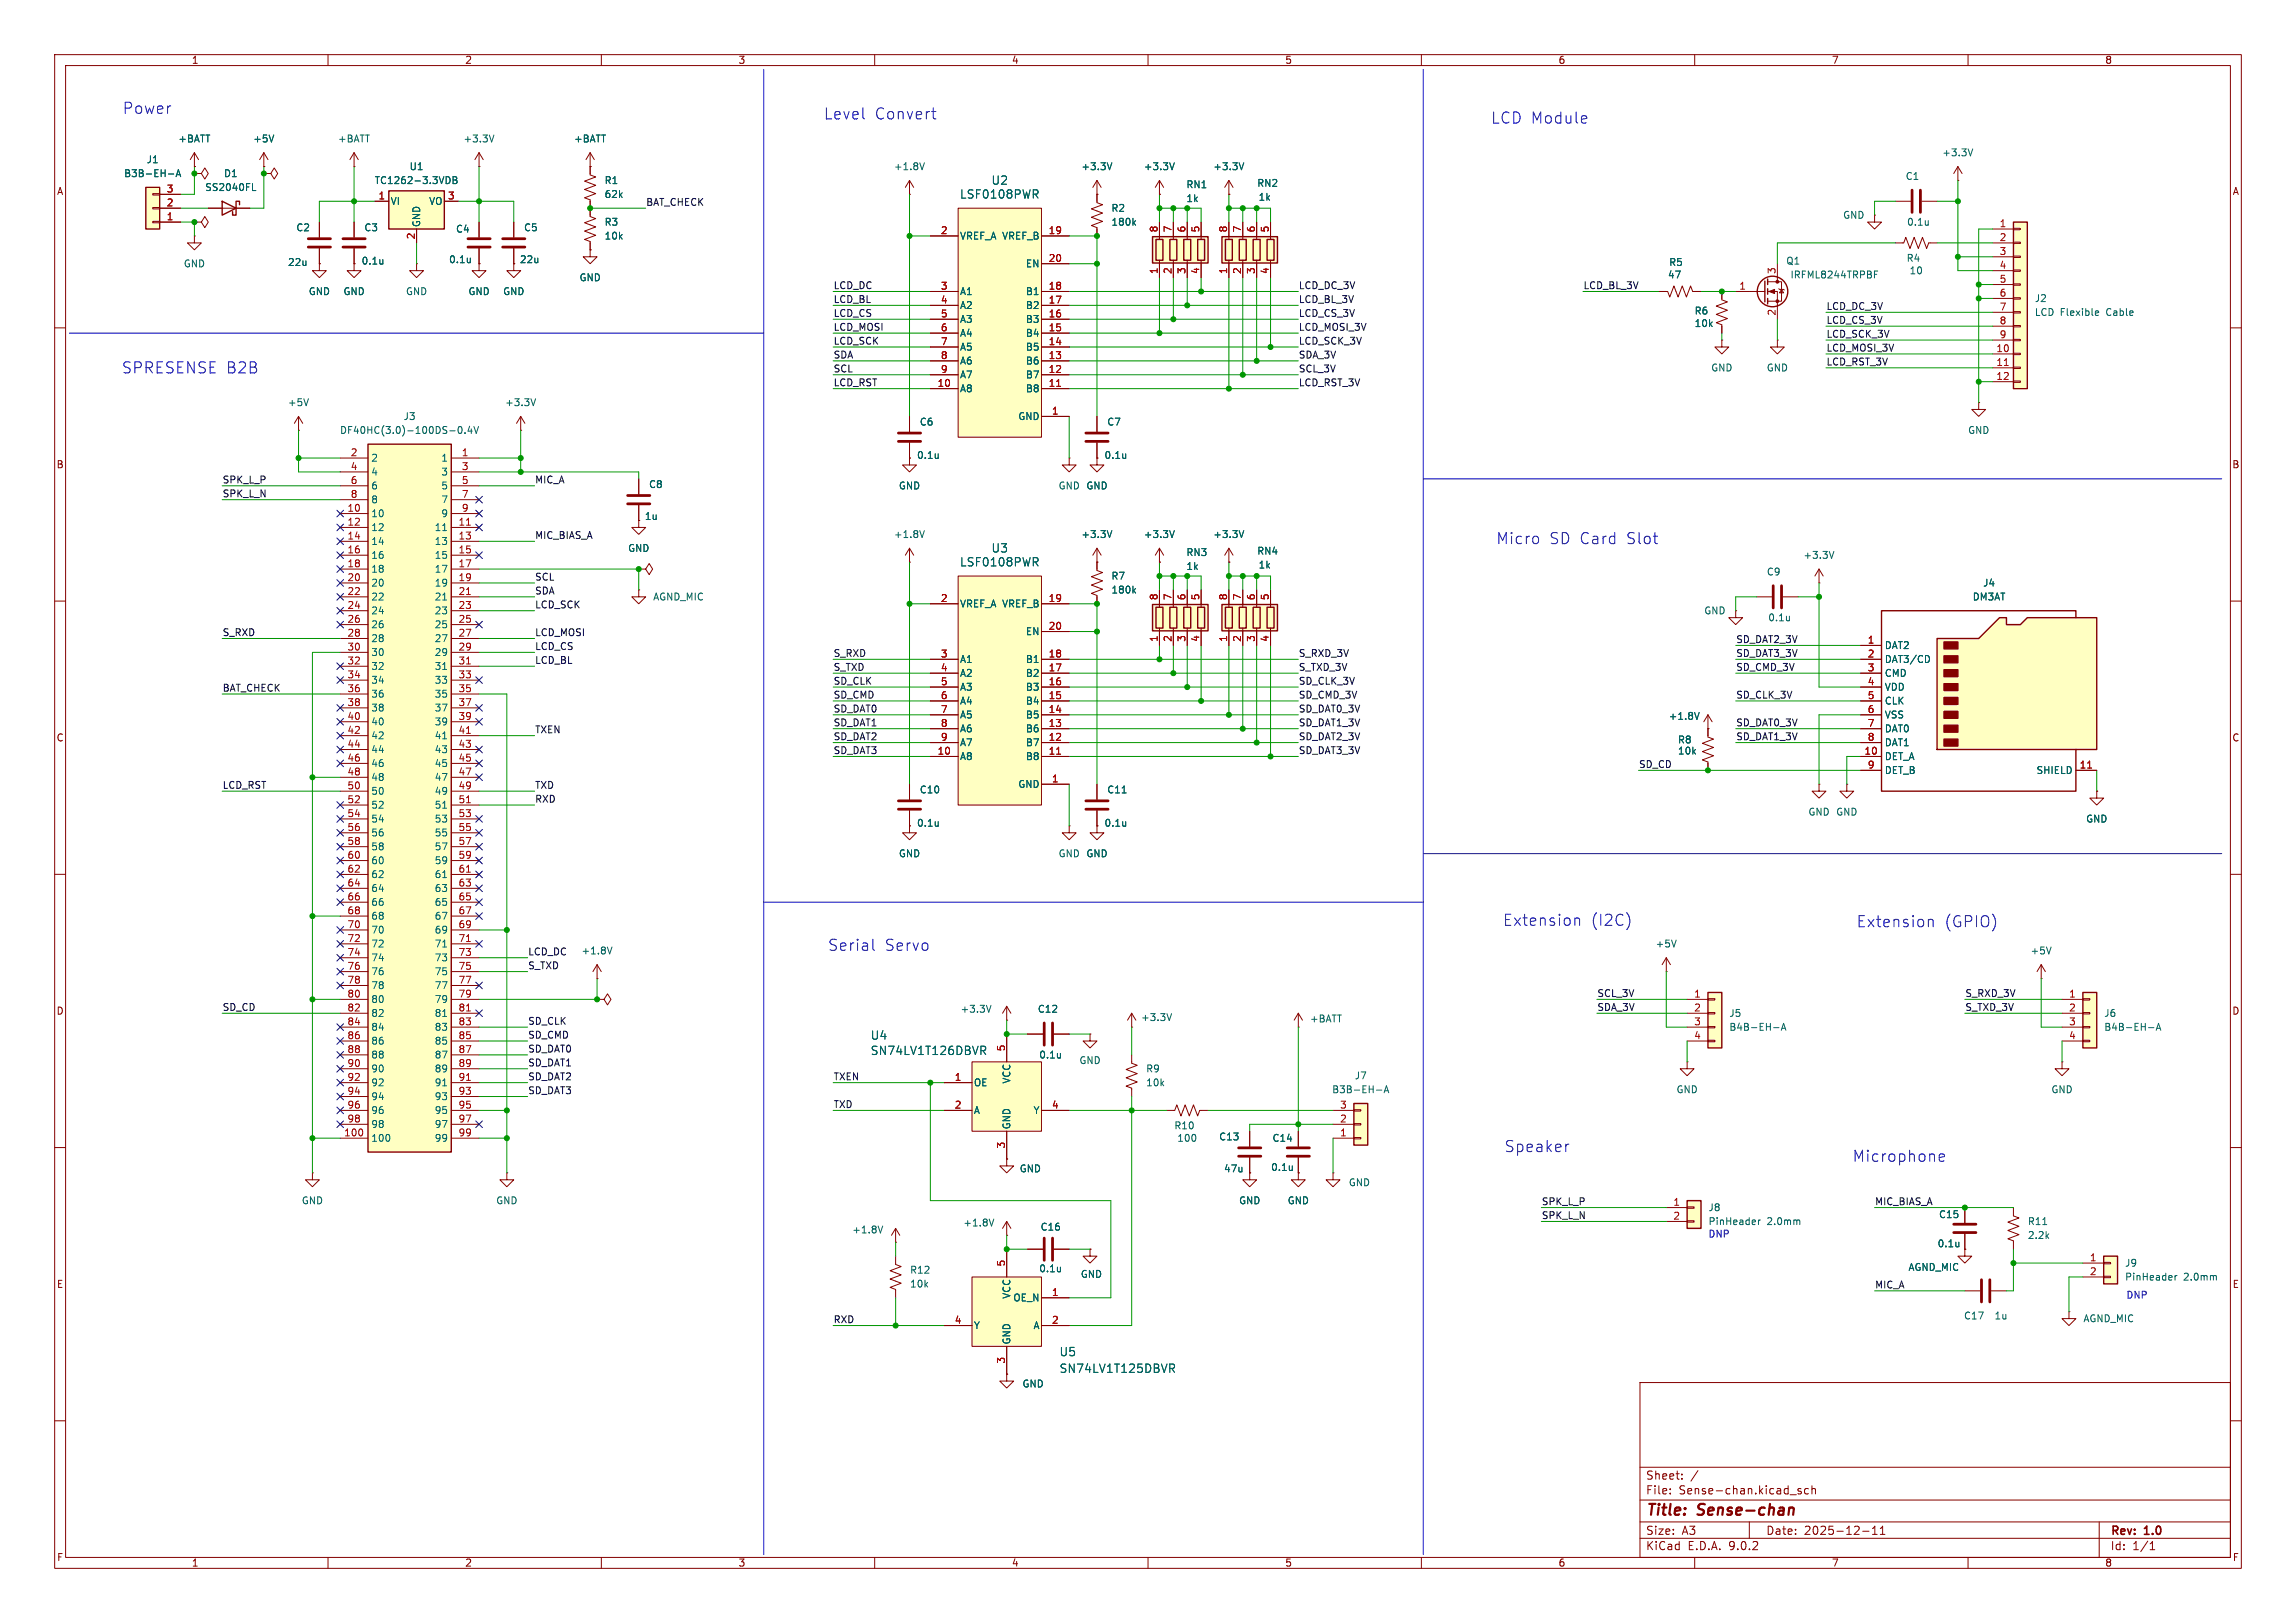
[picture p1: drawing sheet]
<svg xmlns="http://www.w3.org/2000/svg" width="420mm" height="297mm" viewBox="0 0 420 297" stroke-linecap="round" stroke-linejoin="round" font-family="sans-serif">
<defs><g id="words">
<g font-size="2.8" fill="#0000c2">
<text x="22.4" y="21.1">Power</text>
<text x="150.7" y="22.1">Level</text>
<text x="160" y="22.1">Convert</text>
<text x="272.7" y="22.8">LCD Module</text>
<text x="22.2" y="68.6">SPRESENSE B2B</text>
<text x="273.7" y="99.8">Micro</text>
<text x="283.4" y="99.8">SD Card</text>
<text x="297.5" y="99.8">Slot</text>
<text x="274.9" y="169.7">Extension</text>
<text x="291" y="169.7">(I2C)</text>
<text x="339.6" y="169.9">Extension</text>
<text x="355.7" y="169.9">(GPIO)</text>
<text x="151.4" y="174.2">Serial</text>
<text x="161.8" y="174.2">Servo</text>
<text x="275.2" y="211.1">Speaker</text>
<text x="338.8" y="212.8">Microphone</text>
</g>
<g font-size="2.8" fill="#840000">
<text x="301" y="277.9">Title:</text>
<text x="310.6" y="277.9">Sense-chan</text>
</g>
<g font-size="2.1" fill="#006464">
<text x="181.3" y="34">U2</text>
<text x="175.5" y="36.6">LSF0108PWR</text>
<text x="181.3" y="101.3">U3</text>
<text x="175.5" y="103.9">LSF0108PWR</text>
<text x="159.2" y="190.5">U4</text>
<text x="159.2" y="193.3">SN74LV1T126DBVR</text>
<text x="193.7" y="248.4">U5</text>
<text x="193.7" y="251.4">SN74LV1T125DBVR</text>
</g>
<g font-size="2.1" fill="#840000">
<text x="301" y="273.7">File:</text>
<text x="301" y="271">Sheet:</text>
<text x="307.1" y="273.7">Sense-chan.kicad_sch</text>
<text x="301" y="281.1">Size:</text>
<text x="307.6" y="281.1">A3</text>
<text x="323" y="281.1">Date:</text>
<text x="330" y="281.1">2025-12-11</text>
<text x="386" y="281.3">Rev:</text>
<text x="392.4" y="281.3">1.0</text>
<text x="301" y="283.9">KiCad</text>
<text x="308.7" y="283.9">E.D.A.</text>
<text x="316.3" y="283.9">9.0.2</text>
<text x="386" y="283.9">Id:</text>
<text x="390.1" y="283.9">1/1</text>
</g>
<g font-size="1.8" fill="#840000">
<text x="35" y="11.9">1</text>
<text x="85" y="11.9">2</text>
<text x="135" y="11.9">3</text>
<text x="185" y="11.9">4</text>
<text x="235" y="11.9">5</text>
<text x="285" y="11.9">6</text>
<text x="335" y="11.9">7</text>
<text x="385" y="11.9">8</text>
<text x="10.3" y="35.9">A</text>
<text x="408.3" y="35.9">A</text>
<text x="10.3" y="85.9">B</text>
<text x="408.2" y="85.9">B</text>
<text x="10.3" y="135.9">C</text>
<text x="408.2" y="135.9">C</text>
<text x="10.3" y="185.9">D</text>
<text x="408.2" y="185.9">D</text>
<text x="10.3" y="235.9">E</text>
<text x="408.3" y="235.9">E</text>
<text x="10.3" y="285.9">F</text>
<text x="35" y="286.9">1</text>
<text x="85" y="286.9">2</text>
<text x="135" y="286.9">3</text>
<text x="185" y="286.9">4</text>
<text x="235" y="286.9">5</text>
<text x="285" y="286.9">6</text>
<text x="335" y="286.9">7</text>
<text x="385" y="286.9">8</text>
<text x="408.3" y="285.9">F</text>
</g>
<g font-size="1.8" fill="#006464">
<text x="32.5" y="26.3">+BATT</text>
<text x="46.2" y="26.3">+5V</text>
<text x="61.7" y="26.3">+BATT</text>
<text x="84.7" y="26.3">+3.3V</text>
<text x="104.9" y="26.3">+BATT</text>
<text x="355.2" y="28.8">+3.3V</text>
<text x="22.6" y="32.6">B3B-EH-A</text>
<text x="26.7" y="30.1">J1</text>
<text x="37.4" y="35.2">SS2040FL</text>
<text x="40.9" y="32.6">D1</text>
<text x="68.4" y="33.9">TC1262-3.3VDB</text>
<text x="74.8" y="31.3">U1</text>
<text x="110.5" y="33.9">R1</text>
<text x="163.4" y="31.3">+1.8V</text>
<text x="197.7" y="31.3">+3.3V</text>
<text x="209.1" y="31.3">+3.3V</text>
<text x="216.9" y="34.6">RN1</text>
<text x="221.8" y="31.3">+3.3V</text>
<text x="229.9" y="34.4">RN2</text>
<text x="348.5" y="33.1">C1</text>
<text x="71.4" y="37.7">VI</text>
<text x="77.1" y="41.7" transform="rotate(-90 77.1 41.7)">GND</text>
<text x="78.4" y="37.7">VO</text>
<text x="110.5" y="41.5">R3</text>
<text x="110.5" y="36.4">62k</text>
<text x="203.2" y="39">R2</text>
<text x="203.2" y="41.5">180k</text>
<text x="216.9" y="37.2">1k</text>
<text x="230.1" y="36.9">1k</text>
<text x="337.1" y="40.2">GND</text>
<text x="348.8" y="41.5">0.1u</text>
<text x="54.1" y="42.5">C2</text>
<text x="66.6" y="42.5">C3</text>
<text x="83.3" y="42.8">C4</text>
<text x="95.8" y="42.5">C5</text>
<text x="110.5" y="44">10k</text>
<text x="175.5" y="44">VREF_A VREF_B</text>
<text x="33.5" y="49.1">GND</text>
<text x="52.6" y="48.9">22u</text>
<text x="66" y="48.6">0.1u</text>
<text x="82.1" y="48.4">0.1u</text>
<text x="95" y="48.4">22u</text>
<text x="105.9" y="51.7">GND</text>
<text x="187.6" y="49.1">EN</text>
<text x="305" y="51.2">47</text>
<text x="305.2" y="48.9">R5</text>
<text x="326.7" y="48.6">Q1</text>
<text x="327.4" y="51.2">IRFML8244TRPBF</text>
<text x="348.7" y="48.1">R4</text>
<text x="349.2" y="50.4">10</text>
<text x="56.4" y="54.2">GND</text>
<text x="62.7" y="54.2">GND</text>
<text x="74.2" y="54.2">GND</text>
<text x="85.6" y="54.2">GND</text>
<text x="91.9" y="54.2">GND</text>
<text x="175.5" y="54.2">A1</text>
<text x="175.5" y="56.7">A2</text>
<text x="175.5" y="59.3">A3</text>
<text x="187.6" y="54.2">B1</text>
<text x="187.6" y="56.7">B2</text>
<text x="187.6" y="59.3">B3</text>
<text x="309.9" y="57.8">R6</text>
<text x="372.1" y="55.5">J2</text>
<text x="372.1" y="58">LCD Flexible</text>
<text x="385.4" y="58">Cable</text>
<text x="175.5" y="61.8">A4</text>
<text x="175.5" y="64.4">A5</text>
<text x="187.6" y="61.8">B4</text>
<text x="187.6" y="64.4">B5</text>
<text x="309.9" y="60">10k</text>
<text x="175.5" y="66.9">A6</text>
<text x="175.5" y="69.4">A7</text>
<text x="175.5" y="72">A8</text>
<text x="187.6" y="66.9">B6</text>
<text x="187.6" y="69.4">B7</text>
<text x="187.6" y="72">B8</text>
<text x="312.9" y="68.2">GND</text>
<text x="323.1" y="68.2">GND</text>
<text x="52.6" y="74.5">+5V</text>
<text x="73.7" y="77.1">J3</text>
<text x="92.3" y="74.5">+3.3V</text>
<text x="186.2" y="77.1">GND</text>
<text x="62.1" y="79.6">DF40HC(3.0)-100DS-0.4V</text>
<text x="168.2" y="78.1">C6</text>
<text x="202.4" y="78.1">C7</text>
<text x="359.9" y="79.6">GND</text>
<text x="67.8" y="84.7">2</text>
<text x="67.8" y="87.2">4</text>
<text x="67.8" y="89.8">6</text>
<text x="80.6" y="84.7">1</text>
<text x="80.6" y="87.2">3</text>
<text x="80.6" y="89.8">5</text>
<text x="118.6" y="89.5">C8</text>
<text x="164.3" y="89.8">GND</text>
<text x="167.6" y="84.2">0.1u</text>
<text x="193.5" y="89.8">GND GND</text>
<text x="198.6" y="89.8">GND</text>
<text x="201.9" y="84.2">0.1u</text>
<text x="67.8" y="92.3">8</text>
<text x="67.8" y="94.8">10</text>
<text x="80.6" y="92.3">7</text>
<text x="80.6" y="94.8">9</text>
<text x="117.9" y="95.4">1u</text>
<text x="67.8" y="97.4">12</text>
<text x="67.8" y="99.9">14</text>
<text x="79.4" y="97.4">11</text>
<text x="79.4" y="99.9">13</text>
<text x="114.8" y="101.2">GND</text>
<text x="163.4" y="98.7">+1.8V</text>
<text x="197.7" y="98.7">+3.3V</text>
<text x="209.1" y="98.7">+3.3V</text>
<text x="216.9" y="102">RN3</text>
<text x="221.8" y="98.7">+3.3V</text>
<text x="229.9" y="101.7">RN4</text>
<text x="67.8" y="102.5">16</text>
<text x="67.8" y="105">18</text>
<text x="67.8" y="107.5">20</text>
<text x="79.4" y="102.5">15</text>
<text x="79.4" y="105">17</text>
<text x="79.4" y="107.5">19</text>
<text x="203.2" y="106.3">R7</text>
<text x="216.9" y="104.5">1k</text>
<text x="230.1" y="104.2">1k</text>
<text x="323.1" y="105.5">C9</text>
<text x="329.8" y="102.5">+3.3V</text>
<text x="362.7" y="107.5">J4</text>
<text x="67.8" y="110.1">22</text>
<text x="67.8" y="112.6">24</text>
<text x="79.4" y="110.1">21</text>
<text x="79.4" y="112.6">23</text>
<text x="119.4" y="110.1">AGND_MIC</text>
<text x="175.5" y="111.4">VREF_A VREF_B</text>
<text x="203.2" y="108.8">180k</text>
<text x="311.7" y="112.6">GND</text>
<text x="323.4" y="113.9">0.1u</text>
<text x="360.8" y="110.1">DM3AT</text>
<text x="67.8" y="115.2">26</text>
<text x="67.8" y="117.7">28</text>
<text x="79.4" y="115.2">25</text>
<text x="79.4" y="117.7">27</text>
<text x="187.6" y="116.4">EN</text>
<text x="344.7" y="119">DAT2</text>
<text x="67.8" y="120.2">30</text>
<text x="67.8" y="122.8">32</text>
<text x="67.8" y="125.3">34</text>
<text x="79.4" y="120.2">29</text>
<text x="79.4" y="122.8">31</text>
<text x="79.4" y="125.3">33</text>
<text x="175.5" y="121.5">A1</text>
<text x="175.5" y="124.1">A2</text>
<text x="187.6" y="121.5">B1</text>
<text x="187.6" y="124.1">B2</text>
<text x="344.7" y="121.5">DAT3/CD</text>
<text x="344.7" y="124.1">CMD</text>
<text x="67.8" y="127.9">36</text>
<text x="67.8" y="130.4">38</text>
<text x="79.4" y="127.9">35</text>
<text x="79.4" y="130.4">37</text>
<text x="175.5" y="126.6">A3</text>
<text x="175.5" y="129.1">A4</text>
<text x="175.5" y="131.7">A5</text>
<text x="187.6" y="126.6">B3</text>
<text x="187.6" y="129.1">B4</text>
<text x="187.6" y="131.7">B5</text>
<text x="305.2" y="131.9">+1.8V</text>
<text x="344.7" y="126.6">VDD</text>
<text x="344.7" y="129.1">CLK</text>
<text x="344.7" y="131.7">VSS</text>
<text x="67.8" y="132.9">40</text>
<text x="67.8" y="135.5">42</text>
<text x="79.4" y="132.9">39</text>
<text x="79.4" y="135.5">41</text>
<text x="175.5" y="134.2">A6</text>
<text x="175.5" y="136.8">A7</text>
<text x="187.6" y="134.2">B6</text>
<text x="187.6" y="136.8">B7</text>
<text x="306.8" y="136.2">R8</text>
<text x="344.7" y="134.2">DAT0</text>
<text x="344.7" y="136.8">DAT1</text>
<text x="67.8" y="138">44</text>
<text x="67.8" y="140.6">46</text>
<text x="67.8" y="143.1">48</text>
<text x="79.4" y="138">43</text>
<text x="79.4" y="140.6">45</text>
<text x="79.4" y="143.1">47</text>
<text x="175.5" y="139.3">A8</text>
<text x="187.6" y="139.3">B8</text>
<text x="306.8" y="138.3">10k</text>
<text x="344.7" y="139.3">DET_A</text>
<text x="344.7" y="141.8">DET_B</text>
<text x="372.4" y="141.8">SHIELD</text>
<text x="67.8" y="145.6">50</text>
<text x="67.8" y="148.2">52</text>
<text x="79.4" y="145.6">49</text>
<text x="79.4" y="148.2">51</text>
<text x="168.2" y="145.4">C10</text>
<text x="186.2" y="144.4">GND</text>
<text x="202.4" y="145.4">C11</text>
<text x="330.7" y="149.5">GND GND</text>
<text x="67.8" y="150.7">54</text>
<text x="67.8" y="153.3">56</text>
<text x="67.8" y="155.8">58</text>
<text x="79.4" y="150.7">53</text>
<text x="79.4" y="153.3">55</text>
<text x="79.4" y="155.8">57</text>
<text x="167.6" y="151.5">0.1u</text>
<text x="201.9" y="151.5">0.1u</text>
<text x="381.5" y="150.7">GND</text>
<text x="67.8" y="158.3">60</text>
<text x="67.8" y="160.9">62</text>
<text x="79.4" y="158.3">59</text>
<text x="79.4" y="160.9">61</text>
<text x="164.3" y="157.1">GND</text>
<text x="193.5" y="157.1">GND GND</text>
<text x="198.6" y="157.1">GND</text>
<text x="67.8" y="163.4">64</text>
<text x="67.8" y="166">66</text>
<text x="79.4" y="163.4">63</text>
<text x="79.4" y="166">65</text>
<text x="67.8" y="168.5">68</text>
<text x="67.8" y="171">70</text>
<text x="67.8" y="173.6">72</text>
<text x="79.4" y="168.5">67</text>
<text x="79.4" y="171">69</text>
<text x="79.4" y="173.6">71</text>
<text x="302.8" y="173.6">+5V</text>
<text x="67.8" y="176.1">74</text>
<text x="67.8" y="178.7">76</text>
<text x="79.4" y="176.1">73</text>
<text x="79.4" y="178.7">75</text>
<text x="106.3" y="174.9">+1.8V</text>
<text x="371.3" y="174.9">+5V</text>
<text x="67.8" y="181.2">78</text>
<text x="67.8" y="183.7">80</text>
<text x="79.4" y="181.2">77</text>
<text x="79.4" y="183.7">79</text>
<text x="175.6" y="185.5">+3.3V</text>
<text x="189.7" y="185.5">C12</text>
<text x="67.8" y="186.3">82</text>
<text x="67.8" y="188.8">84</text>
<text x="67.8" y="191.4">86</text>
<text x="79.4" y="186.3">81</text>
<text x="79.4" y="188.8">83</text>
<text x="79.4" y="191.4">85</text>
<text x="208.6" y="187">+3.3V</text>
<text x="239.5" y="187.3">+BATT</text>
<text x="316.2" y="186.3">J5</text>
<text x="316.2" y="188.8">B4B-EH-A</text>
<text x="384.8" y="186.3">J6</text>
<text x="384.8" y="188.8">B4B-EH-A</text>
<text x="67.8" y="193.9">88</text>
<text x="67.8" y="196.4">90</text>
<text x="79.4" y="193.9">87</text>
<text x="79.4" y="196.4">89</text>
<text x="190" y="193.9">0.1u</text>
<text x="197.4" y="194.9">GND</text>
<text x="209.6" y="196.4">R9</text>
<text x="247.7" y="197.7">J7</text>
<text x="67.8" y="199">92</text>
<text x="67.8" y="201.5">94</text>
<text x="79.4" y="199">91</text>
<text x="79.4" y="201.5">93</text>
<text x="178.1" y="199">OE</text>
<text x="185" y="198.4" transform="rotate(-90 185 198.4)">VCC</text>
<text x="209.6" y="199">10k</text>
<text x="243.6" y="200.3">B3B-EH-A</text>
<text x="306.6" y="200.3">GND</text>
<text x="375.2" y="200.3">GND</text>
<text x="67.8" y="204.1">96</text>
<text x="67.8" y="206.6">98</text>
<text x="67.8" y="209.1">100</text>
<text x="79.4" y="204.1">95</text>
<text x="79.4" y="206.6">97</text>
<text x="79.4" y="209.1">99</text>
<text x="178.1" y="204.1">A</text>
<text x="185" y="206.8" transform="rotate(-90 185 206.8)">GND</text>
<text x="189" y="204.1">Y</text>
<text x="214.7" y="206.9">R10</text>
<text x="215.3" y="209.1">100</text>
<text x="222.9" y="208.9">C13</text>
<text x="232.7" y="209.1">C14</text>
<text x="186.4" y="214.7">GND</text>
<text x="223.8" y="214.7">47u</text>
<text x="232.4" y="214.5">0.1u</text>
<text x="55.1" y="220.6">GND</text>
<text x="90.7" y="220.6">GND</text>
<text x="226.6" y="220.6">GND</text>
<text x="235.5" y="220.6">GND</text>
<text x="246.6" y="217.3">GND</text>
<text x="312.4" y="221.8">J8</text>
<text x="155.8" y="225.9">+1.8V</text>
<text x="176.1" y="224.6">+1.8V</text>
<text x="190.3" y="225.4">C16</text>
<text x="312.4" y="224.4">PinHeader</text>
<text x="323.2" y="224.4">2.0mm</text>
<text x="354.6" y="223.1">C15</text>
<text x="370.8" y="226.9">2.2k</text>
<text x="370.8" y="224.4">R11</text>
<text x="166.4" y="233.3">R12</text>
<text x="190" y="233">0.1u</text>
<text x="349" y="232.8">AGND_MIC</text>
<text x="354.3" y="228.4">0.1u</text>
<text x="388.6" y="232">J9</text>
<text x="166.4" y="235.8">10k</text>
<text x="185" y="237.8" transform="rotate(-90 185 237.8)">VCC</text>
<text x="185.3" y="238.4">OE_N</text>
<text x="197.6" y="234">GND</text>
<text x="388.6" y="234.5">PinHeader</text>
<text x="399.4" y="234.5">2.0mm</text>
<text x="178.1" y="243.4">Y</text>
<text x="189" y="243.4">A</text>
<text x="359.2" y="241.7">C17</text>
<text x="364.8" y="241.7">1u</text>
<text x="381" y="242.2">AGND_MIC</text>
<text x="185" y="246.1" transform="rotate(-90 185 246.1)">GND</text>
<text x="186.9" y="254.1">GND</text>
</g>
<g font-size="1.8" fill="#a90000">
<text x="30.4" y="35.3">3</text>
<text x="30.4" y="40.4">1</text>
<text x="30.4" y="37.8">2</text>
<text x="69.1" y="36.6">1</text>
<text x="81.8" y="36.6">3</text>
<text x="365.7" y="41.7">1</text>
<text x="75.9" y="43.9" transform="rotate(-90 75.9 43.9)">2</text>
<text x="172" y="42.9">2</text>
<text x="191.7" y="42.9">19</text>
<text x="211.8" y="42.6" transform="rotate(-90 211.8 42.6)">8</text>
<text x="214.4" y="42.6" transform="rotate(-90 214.4 42.6)">7</text>
<text x="216.9" y="42.6" transform="rotate(-90 216.9 42.6)">6</text>
<text x="219.5" y="42.6" transform="rotate(-90 219.5 42.6)">5</text>
<text x="224.5" y="42.6" transform="rotate(-90 224.5 42.6)">8</text>
<text x="227.1" y="42.6" transform="rotate(-90 227.1 42.6)">7</text>
<text x="229.6" y="42.6" transform="rotate(-90 229.6 42.6)">6</text>
<text x="232.2" y="42.6" transform="rotate(-90 232.2 42.6)">5</text>
<text x="365.7" y="44.2">2</text>
<text x="365.7" y="46.7">3</text>
<text x="172" y="53.1">3</text>
<text x="191.7" y="48">20</text>
<text x="191.7" y="53.1">18</text>
<text x="211.8" y="50.2" transform="rotate(-90 211.8 50.2)">1</text>
<text x="214.4" y="50.2" transform="rotate(-90 214.4 50.2)">2</text>
<text x="216.9" y="50.2" transform="rotate(-90 216.9 50.2)">3</text>
<text x="219.5" y="50.2" transform="rotate(-90 219.5 50.2)">4</text>
<text x="224.5" y="50.2" transform="rotate(-90 224.5 50.2)">1</text>
<text x="227.1" y="50.2" transform="rotate(-90 227.1 50.2)">2</text>
<text x="229.6" y="50.2" transform="rotate(-90 229.6 50.2)">3</text>
<text x="232.2" y="50.2" transform="rotate(-90 232.2 50.2)">4</text>
<text x="318.1" y="53.1">1</text>
<text x="324.9" y="50.2" transform="rotate(-90 324.9 50.2)">3</text>
<text x="365.7" y="49.3">4</text>
<text x="365.7" y="51.8">5</text>
<text x="172" y="55.6">4</text>
<text x="172" y="58.2">5</text>
<text x="191.7" y="55.6">17</text>
<text x="191.7" y="58.2">16</text>
<text x="324.9" y="57.9" transform="rotate(-90 324.9 57.9)">2</text>
<text x="365.7" y="54.4">6</text>
<text x="365.7" y="56.9">7</text>
<text x="365.7" y="59.4">8</text>
<text x="172" y="60.7">6</text>
<text x="172" y="63.2">7</text>
<text x="172" y="65.8">8</text>
<text x="191.7" y="60.7">15</text>
<text x="191.7" y="63.2">14</text>
<text x="191.7" y="65.8">13</text>
<text x="365.1" y="64.5">10</text>
<text x="365.7" y="62">9</text>
<text x="171.4" y="70.9">10</text>
<text x="172" y="68.3">9</text>
<text x="191.7" y="68.3">12</text>
<text x="191.7" y="70.9">11</text>
<text x="365.1" y="67.1">11</text>
<text x="365.1" y="69.6">12</text>
<text x="192.3" y="75.9">1</text>
<text x="64.1" y="83.6">2</text>
<text x="84.4" y="83.6">1</text>
<text x="64.1" y="86.1">4</text>
<text x="64.1" y="88.6">6</text>
<text x="84.4" y="86.1">3</text>
<text x="84.4" y="88.6">5</text>
<text x="63.5" y="93.7">10</text>
<text x="64.1" y="91.2">8</text>
<text x="84.4" y="91.2">7</text>
<text x="84.4" y="93.7">9</text>
<text x="63.5" y="96.3">12</text>
<text x="63.5" y="98.8">14</text>
<text x="63.5" y="101.3">16</text>
<text x="83.8" y="96.3">11</text>
<text x="83.8" y="98.8">13</text>
<text x="83.8" y="101.3">15</text>
<text x="63.5" y="103.9">18</text>
<text x="63.5" y="106.4">20</text>
<text x="83.8" y="103.9">17</text>
<text x="83.8" y="106.4">19</text>
<text x="63.5" y="109">22</text>
<text x="63.5" y="111.5">24</text>
<text x="83.8" y="109">21</text>
<text x="83.8" y="111.5">23</text>
<text x="172" y="110.2">2</text>
<text x="191.7" y="110.2">19</text>
<text x="211.8" y="109.9" transform="rotate(-90 211.8 109.9)">8</text>
<text x="214.4" y="109.9" transform="rotate(-90 214.4 109.9)">7</text>
<text x="216.9" y="109.9" transform="rotate(-90 216.9 109.9)">6</text>
<text x="219.5" y="109.9" transform="rotate(-90 219.5 109.9)">5</text>
<text x="224.5" y="109.9" transform="rotate(-90 224.5 109.9)">8</text>
<text x="227.1" y="109.9" transform="rotate(-90 227.1 109.9)">7</text>
<text x="229.6" y="109.9" transform="rotate(-90 229.6 109.9)">6</text>
<text x="232.2" y="109.9" transform="rotate(-90 232.2 109.9)">5</text>
<text x="63.5" y="114">26</text>
<text x="63.5" y="116.6">28</text>
<text x="63.5" y="119.1">30</text>
<text x="83.8" y="114">25</text>
<text x="83.8" y="116.6">27</text>
<text x="83.8" y="119.1">29</text>
<text x="191.7" y="115.3">20</text>
<text x="211.8" y="117.5" transform="rotate(-90 211.8 117.5)">1</text>
<text x="214.4" y="117.5" transform="rotate(-90 214.4 117.5)">2</text>
<text x="216.9" y="117.5" transform="rotate(-90 216.9 117.5)">3</text>
<text x="219.5" y="117.5" transform="rotate(-90 219.5 117.5)">4</text>
<text x="224.5" y="117.5" transform="rotate(-90 224.5 117.5)">1</text>
<text x="227.1" y="117.5" transform="rotate(-90 227.1 117.5)">2</text>
<text x="229.6" y="117.5" transform="rotate(-90 229.6 117.5)">3</text>
<text x="232.2" y="117.5" transform="rotate(-90 232.2 117.5)">4</text>
<text x="341.6" y="117.9">1</text>
<text x="63.5" y="121.7">32</text>
<text x="63.5" y="124.2">34</text>
<text x="83.8" y="121.7">31</text>
<text x="83.8" y="124.2">33</text>
<text x="172" y="120.4">3</text>
<text x="172" y="122.9">4</text>
<text x="172" y="125.5">5</text>
<text x="191.7" y="120.4">18</text>
<text x="191.7" y="122.9">17</text>
<text x="191.7" y="125.5">16</text>
<text x="341.6" y="120.4">2</text>
<text x="341.6" y="122.9">3</text>
<text x="341.6" y="125.5">4</text>
<text x="63.5" y="126.7">36</text>
<text x="63.5" y="129.3">38</text>
<text x="63.5" y="131.8">40</text>
<text x="83.8" y="126.7">35</text>
<text x="83.8" y="129.3">37</text>
<text x="83.8" y="131.8">39</text>
<text x="172" y="128">6</text>
<text x="172" y="130.6">7</text>
<text x="191.7" y="128">15</text>
<text x="191.7" y="130.6">14</text>
<text x="341.6" y="128">5</text>
<text x="341.6" y="130.6">6</text>
<text x="63.5" y="134.4">42</text>
<text x="63.5" y="136.9">44</text>
<text x="83.8" y="134.4">41</text>
<text x="83.8" y="136.9">43</text>
<text x="172" y="133.1">8</text>
<text x="172" y="135.6">9</text>
<text x="191.7" y="133.1">13</text>
<text x="191.7" y="135.6">12</text>
<text x="341.6" y="133.1">7</text>
<text x="341.6" y="135.6">8</text>
<text x="63.5" y="139.4">46</text>
<text x="63.5" y="142">48</text>
<text x="83.8" y="139.4">45</text>
<text x="83.8" y="142">47</text>
<text x="171.4" y="138.2">10</text>
<text x="191.7" y="138.2">11</text>
<text x="192.3" y="143.3">1</text>
<text x="341" y="138.2">10</text>
<text x="341.6" y="140.7">9</text>
<text x="380.3" y="140.7">11</text>
<text x="63.5" y="144.5">50</text>
<text x="63.5" y="147.1">52</text>
<text x="63.5" y="149.6">54</text>
<text x="83.8" y="144.5">49</text>
<text x="83.8" y="147.1">51</text>
<text x="83.8" y="149.6">53</text>
<text x="63.5" y="152.1">56</text>
<text x="63.5" y="154.7">58</text>
<text x="83.8" y="152.1">55</text>
<text x="83.8" y="154.7">57</text>
<text x="63.5" y="157.2">60</text>
<text x="63.5" y="159.8">62</text>
<text x="83.8" y="157.2">59</text>
<text x="83.8" y="159.8">61</text>
<text x="63.5" y="162.3">64</text>
<text x="63.5" y="164.8">66</text>
<text x="63.5" y="167.4">68</text>
<text x="83.8" y="162.3">63</text>
<text x="83.8" y="164.8">65</text>
<text x="83.8" y="167.4">67</text>
<text x="63.5" y="169.9">70</text>
<text x="63.5" y="172.5">72</text>
<text x="83.8" y="169.9">69</text>
<text x="83.8" y="172.5">71</text>
<text x="63.5" y="175">74</text>
<text x="63.5" y="177.5">76</text>
<text x="83.8" y="175">73</text>
<text x="83.8" y="177.5">75</text>
<text x="63.5" y="180.1">78</text>
<text x="63.5" y="182.6">80</text>
<text x="63.5" y="185.2">82</text>
<text x="83.8" y="180.1">77</text>
<text x="83.8" y="182.6">79</text>
<text x="83.8" y="185.2">81</text>
<text x="309.8" y="182.6">1</text>
<text x="309.8" y="185.2">2</text>
<text x="378.4" y="182.6">1</text>
<text x="378.4" y="185.2">2</text>
<text x="63.5" y="187.7">84</text>
<text x="63.5" y="190.2">86</text>
<text x="83.8" y="187.7">83</text>
<text x="83.8" y="190.2">85</text>
<text x="309.8" y="187.7">3</text>
<text x="309.8" y="190.2">4</text>
<text x="378.4" y="187.7">3</text>
<text x="378.4" y="190.2">4</text>
<text x="63.5" y="192.8">88</text>
<text x="63.5" y="195.3">90</text>
<text x="63.5" y="197.9">92</text>
<text x="83.8" y="192.8">87</text>
<text x="83.8" y="195.3">89</text>
<text x="83.8" y="197.9">91</text>
<text x="174.6" y="197.9">1</text>
<text x="183.9" y="192.5" transform="rotate(-90 183.9 192.5)">5</text>
<text x="63.5" y="200.4">94</text>
<text x="63.5" y="202.9">96</text>
<text x="83.8" y="200.4">93</text>
<text x="83.8" y="202.9">95</text>
<text x="174.6" y="202.9">2</text>
<text x="192.3" y="202.9">4</text>
<text x="245" y="202.9">3</text>
<text x="62.9" y="208">100</text>
<text x="63.5" y="205.5">98</text>
<text x="83.8" y="205.5">97</text>
<text x="83.8" y="208">99</text>
<text x="245" y="208">1</text>
<text x="245" y="205.5">2</text>
<text x="183.9" y="210.3" transform="rotate(-90 183.9 210.3)">3</text>
<text x="306" y="220.7">1</text>
<text x="306" y="223.3">2</text>
<text x="183.9" y="231.8" transform="rotate(-90 183.9 231.8)">5</text>
<text x="382.2" y="230.9">1</text>
<text x="382.2" y="233.4">2</text>
<text x="192.3" y="237.2">1</text>
<text x="174.6" y="242.3">4</text>
<text x="192.3" y="242.3">2</text>
<text x="183.9" y="249.6" transform="rotate(-90 183.9 249.6)">3</text>
</g>
<g font-size="1.8" fill="#0f0f0f">
<text x="118.1" y="37.8">BAT_CHECK</text>
<text x="152.4" y="53">LCD_DC</text>
<text x="237.5" y="53">LCD_DC_3V</text>
<text x="289.6" y="53">LCD_BL_3V</text>
<text x="152.4" y="55.5">LCD_BL</text>
<text x="152.4" y="58.1">LCD_CS</text>
<text x="237.5" y="55.5">LCD_BL_3V</text>
<text x="237.5" y="58.1">LCD_CS_3V</text>
<text x="334" y="56.8">LCD_DC_3V</text>
<text x="334" y="59.3">LCD_CS_3V</text>
<text x="152.4" y="63.2">LCD_SCK</text>
<text x="152.4" y="65.7">SDA</text>
<text x="152.4" y="60.6">LCD_MOSI</text>
<text x="237.5" y="65.7">SDA_3V</text>
<text x="237.5" y="63.2">LCD_SCK_3V</text>
<text x="237.5" y="60.6">LCD_MOSI_3V</text>
<text x="334" y="61.9">LCD_SCK_3V</text>
<text x="334" y="64.4">LCD_MOSI_3V</text>
<text x="152.4" y="68.2">SCL</text>
<text x="152.4" y="70.8">LCD_RST</text>
<text x="237.5" y="70.8">LCD_RST_3V</text>
<text x="237.5" y="68.2">SCL_3V</text>
<text x="334" y="67">LCD_RST_3V</text>
<text x="40.6" y="88.6">SPK_L_P</text>
<text x="97.8" y="88.6">MIC_A</text>
<text x="40.6" y="91.1">SPK_L_N</text>
<text x="97.8" y="98.7">MIC_BIAS_A</text>
<text x="97.8" y="106.3">SCL</text>
<text x="97.8" y="111.4">LCD_SCK</text>
<text x="97.8" y="108.9">SDA</text>
<text x="40.6" y="116.5">S_RXD</text>
<text x="97.8" y="116.5">LCD_MOSI</text>
<text x="97.8" y="119">LCD_CS</text>
<text x="317.5" y="117.8">SD_DAT2_3V</text>
<text x="97.8" y="121.6">LCD_BL</text>
<text x="152.4" y="125.4">SD_CLK</text>
<text x="152.4" y="122.8">S_TXD</text>
<text x="152.4" y="120.3">S_RXD</text>
<text x="237.5" y="122.8">S_TXD_3V</text>
<text x="237.5" y="120.3">S_RXD_3V</text>
<text x="237.5" y="125.4">SD_CLK_3V</text>
<text x="317.5" y="122.8">SD_CMD_3V</text>
<text x="317.5" y="120.3">SD_DAT3_3V</text>
<text x="40.6" y="126.7">BAT_CHECK</text>
<text x="152.4" y="130.5">SD_DAT0</text>
<text x="152.4" y="127.9">SD_CMD</text>
<text x="237.5" y="130.5">SD_DAT0_3V</text>
<text x="237.5" y="127.9">SD_CMD_3V</text>
<text x="317.5" y="127.9">SD_CLK_3V</text>
<text x="97.8" y="134.3">TXEN</text>
<text x="152.4" y="135.5">SD_DAT2</text>
<text x="152.4" y="133">SD_DAT1</text>
<text x="237.5" y="133">SD_DAT1_3V</text>
<text x="237.5" y="135.5">SD_DAT2_3V</text>
<text x="317.5" y="135.5">SD_DAT1_3V</text>
<text x="317.5" y="133">SD_DAT0_3V</text>
<text x="152.4" y="138.1">SD_DAT3</text>
<text x="237.5" y="138.1">SD_DAT3_3V</text>
<text x="299.7" y="140.6">SD_CD</text>
<text x="40.6" y="144.4">LCD_RST</text>
<text x="97.8" y="147">RXD</text>
<text x="97.8" y="144.4">TXD</text>
<text x="96.5" y="177.5">S_TXD</text>
<text x="96.5" y="174.9">LCD_DC</text>
<text x="40.6" y="185.1">SD_CD</text>
<text x="292.1" y="185.1">SDA_3V</text>
<text x="292.1" y="182.5">SCL_3V</text>
<text x="359.4" y="185.1">S_TXD_3V</text>
<text x="359.4" y="182.5">S_RXD_3V</text>
<text x="96.5" y="190.2">SD_CMD</text>
<text x="96.5" y="187.6">SD_CLK</text>
<text x="96.5" y="195.2">SD_DAT1</text>
<text x="96.5" y="197.8">SD_DAT2</text>
<text x="96.5" y="192.7">SD_DAT0</text>
<text x="152.4" y="197.8">TXEN</text>
<text x="96.5" y="200.3">SD_DAT3</text>
<text x="152.4" y="202.9">TXD</text>
<text x="281.9" y="220.6">SPK_L_P</text>
<text x="342.9" y="220.6">MIC_BIAS_A</text>
<text x="281.9" y="223.2">SPK_L_N</text>
<text x="342.9" y="235.9">MIC_A</text>
<text x="152.4" y="242.2">RXD</text>
</g>
<g font-size="1.8" fill="#0000c2">
<text x="312.4" y="226.7">DNP</text>
<text x="388.9" y="237.8">DNP</text>
</g>
</g></defs>
<g fill="none" stroke="#840000" stroke-width=".18">
<path d="M10 10h400v277h-400zM12 12h396v273h-396zM60 10v2M110 10v2M160 10v2M210 10v2M260 10v2M310 10v2M360 10v2M10 60h2M166.4 76.2v2.8M408 60h2"/>
<path d="M166.4 83.8v1.3h1.2l-1.2 1.3-1.3-1.3h1.3M166.4 83.8h.1M166.4 81v2.8M10 110h2M200.7 102.9h.1M200.7 100.3l-.8 1.3M200.7 100.3l.7 1.3M200.7 100.3v2.6M408 110h2M10 160h2M408 160h2M10 210h2"/>
<path d="M408 210h2M300 253h108v32h-108zM10 260h2M300 278.5h108M300 274.5h108M300 268.5h108M305.5 273.2v.2M305.5 272.5v.1M307.7 270.5v.2M307.7 269.8v.1M310.6 269.1l-1.3 1.9M320 278.5v3"/>
<path d="M329.4 272.5l-.3-.1-.2 .2v.2l.5 .2v.3h-.5M330.8 272.5l-.4-.1-.3 .3v.4l.1 .2h.6M331.4 272.5l.3-.1 .3 .1 .1 .9M331.4 271.9v1.5M342.5 279.7l.4-.4v1.5M343.9 279.7l.5-.4v1.5M384 278.5v6.5M408 260h2M60 285v2M110 285v2M160 285v2M210 285v2"/>
<path d="M260 285v2M300 281.5h108M310 285v2M340.7 280.2h1.2M342.5 280.8h.9M343.9 280.8h.9M360 285v2M393.3 283.6h.9M393.3 282.5l.4-.4v1.5"/>
</g>
<path d="M327.3 276.1a.49 .49 0 0 1 .8 .1l-.1 1M327.3 275.9l-.2 1.3" fill="none" stroke="#840000" stroke-width=".4"/>
<path d="M164.3 79.2h4.1M164.3 80.8h4.1" fill="none" stroke="#840000" stroke-width=".51"/>
<path d="M171.6 83v.9M171.6 83.8h.1M203.4 97.1l-.4 1.3" fill="none" stroke="#006464" stroke-width=".18"/>
<path d="M26.7 34.3h2.5v7.6h-2.5z" fill="#ffffc2"/>
<path d="M26.7 34.3h2.5v7.6h-2.5z" fill="none" stroke="#840000" stroke-width=".25"/>
<g fill="none" stroke="#840000" stroke-width=".18">
<path d="M27.9 38h1.3v.2h-1.3zM27.9 35.4h1.3v.3h-1.3zM29.2 38.1h3.8M29.2 35.6h3.8M166.4 35.6h.1M166.4 33l-.8 1.3M166.4 33l.7 1.3M166.4 33v2.6M224.8 35.6h.1M224.8 33l-.8 1.3M224.8 33l.8 1.3M224.8 33v2.6"/>
<path d="M27.9 40.5h1.3v.3h-1.3zM29.2 40.6h3.8M107.9 45.7v1.3h1.3l-1.3 1.3-1.2-1.3h1.2M107.9 45.7h.1M54.6 78.7h.1M54.6 76.2l-.8 1.3M54.6 76.2l.8 1.3M54.6 76.2v2.5M212.1 102.9h.1M212.1 100.3l-.8 1.3M212.1 100.3l.8 1.3M212.1 100.3v2.6"/>
<path d="M224.8 102.9h.1M224.8 100.3v2.6M224.8 100.3l-.8 1.3M224.8 100.3l.8 1.3M166.4 143.5v2.8M166.4 148.3v2.8"/>
</g>
<path d="M30.8 31.8h1M32.2 32.3l.4-1.2 .5 1.2M32.3 32h.6M169.1 29.8l-.4 1.3M227.5 29.8l-.4 1.3M56.4 73l-.4 1.2M214.8 97.1l-.4 1.3M227.5 97.1l-.4 1.3M171.6 150.4v.8M171.6 151.1h.1" fill="none" stroke="#006464" stroke-width=".18"/>
<path d="M164.3 146.6h4.1M164.3 148.1h4.1" fill="none" stroke="#840000" stroke-width=".51"/>
<path d="M175.3 105.4h15.2v41.9h-15.2z" fill="#ffffc2"/>
<g fill="none" stroke="#840000" stroke-width=".18">
<path d="M35.6 31.8h1.2l.7-1.1 .6 1.1-.6 1-.7-1M35.6 31.8h.1M35.6 30.5h.1M35.6 27.9l-.8 1.3M35.6 27.9l.7 1.3M35.6 27.9v2.6M38.1 38.1h7.6M48.3 31.8h1.2l.7-1.1 .6 1.1-.6 1-.7-1M48.3 31.8h.1M48.3 30.5h.1M48.3 27.9l-.8 1.3M48.3 27.9l.7 1.3"/>
<path d="M48.3 27.9v2.6M107.9 38.1v1.5l1.1 .4-2.1 .8 2.1 .7-2.1 .8 2.1 .8-2.1 .7 1 .4v1.5M35.6 40.6h1.2l.7-1 .6 1-.6 1.1-.7-1.1M35.6 40.6h.1M35.6 43.2v1.3h1.2l-1.2 1.2-1.3-1.2h1.3M35.6 43.2h.1M87.6 48.3v1.2h1.3l-1.3 1.3-1.2-1.3h1.2M87.6 48.3h.1M87.6 40.6v2.8M87.6 45.5v2.8M94 40.6v2.8M94 45.5v2.8"/>
<path d="M166.4 102.9h.1M166.4 100.3l-.8 1.3M166.4 100.3l.7 1.3M166.4 100.3v2.6M170.2 110.5h5.1M175.3 105.4h15.2v41.9h-15.2zM190.5 110.5h5.1M190.5 115.6h5.1M170.2 120.7h5.1M170.2 123.2h5.1M170.2 125.7h5.1M170.2 128.3h5.1"/>
<path d="M170.2 130.8h5.1M170.2 133.4h5.1M170.2 135.9h5.1M170.2 138.4h5.1M190.5 120.7h5.1M190.5 123.2h5.1M190.5 125.7h5.1M190.5 128.3h5.1M190.5 130.8h5.1M190.5 133.4h5.1M190.5 135.9h5.1M190.5 138.4h5.1"/>
<path d="M190.5 143.5h5.1"/>
</g>
<path d="M193.3 138h.7" fill="none" stroke="#a90000" stroke-width=".18"/>
<path d="M46.2 34.9h.6M50.1 24.7l-.4 1.3M86 47.2v.9M86 48h.1M169.1 97.1l-.4 1.3M189.4 102.8l.5 .8M189.7 102.1l.2 .2-.2 .5" fill="none" stroke="#006464" stroke-width=".18"/>
<path d="M85.6 43.7h4.1M85.6 45.2h4.1M91.9 43.7h4.1M91.9 45.2h4.1" fill="none" stroke="#840000" stroke-width=".51"/>
<path d="M40.6 36.8l2.6 1.3-2.6 1.3zM43.8 37.5v-.7h-.6v2.6h-.7v-.7" fill="none" stroke="#840000" stroke-width=".25"/>
<path d="M223.5 110.6h10.2v4.8h-10.2z" fill="#ffffc2"/>
<path d="M223.5 110.6h10.2v4.8h-10.2zM224.2 111.1h1.2v3.8h-1.2zM226.7 111.1h1.3v3.8h-1.3zM229.2 111.1h1.3v3.8h-1.3zM231.8 111.1h1.2v3.8h-1.2z" fill="none" stroke="#840000" stroke-width=".25"/>
<g fill="none" stroke="#840000" stroke-width=".18">
<path d="M64.8 30.5h.1M64.8 27.9l-.8 1.3M64.8 27.9l.7 1.3M64.8 27.9v2.6M107.9 30.5h.1M107.9 27.9l-.7 1.3M107.9 27.9l.8 1.3M107.9 27.9v2.6M58.4 48.3v1.2h1.3l-1.3 1.3-1.3-1.3h1.3M58.4 48.3h.1M58.4 40.6v2.8M58.4 45.5v2.8"/>
<path d="M76.2 48.3v1.2h1.3l-1.3 1.3-1.3-1.3h1.3M76.2 48.3h.1M94 48.3v1.2h1.2l-1.2 1.3-1.3-1.3h1.3M94 48.3h.1M95.2 78.7h.1M95.2 76.2l-.7 1.3M95.2 76.2l.8 1.3M95.2 76.2v2.5M224.8 108v3.1M224.8 114.9v3.2M227.3 108v3.1M227.3 114.9v3.2"/>
<path d="M229.9 108v3.1M229.9 114.9v3.2M232.4 108v3.1M232.4 114.9v3.2M195.6 151.1v1.3h1.2l-1.2 1.3-1.3-1.3h1.3M195.6 151.1h.1M200.7 151.1v1.3h1.2l-1.2 1.3-1.3-1.3h1.3M200.7 151.1h.1M109.2 179.1h.1M109.2 176.5l-.7 1.3M109.2 176.5l.8 1.3M109.2 176.5v2.6"/>
<path d="M109.2 182.9h1.3l.6-1 .7 1-.7 1-.6-1M109.2 182.9h.1M237.5 214.6v1.3h1.3l-1.3 1.3-1.3-1.3h1.3M237.5 214.6h.1M237.5 207v2.8M237.5 211.8v2.8"/>
</g>
<path d="M56.4 43.7h4.1M56.4 45.2h4.1M235.5 210.1h4M235.5 211.6h4" fill="none" stroke="#840000" stroke-width=".51"/>
<path d="M98 73l-.5 1.2M111.9 173.3l-.4 1.3M236.4 213.3v.9M236.4 214.1h-.1" fill="none" stroke="#006464" stroke-width=".18"/>
<path d="M210.8 110.6h10.2v4.8h-10.2z" fill="#ffffc2"/>
<path d="M210.8 110.6h10.2v4.8h-10.2zM211.5 111.1h1.2v3.8h-1.2zM214 111.1h1.3v3.8h-1.3zM216.5 111.1h1.3v3.8h-1.3zM219.1 111.1h1.2v3.8h-1.2z" fill="none" stroke="#840000" stroke-width=".25"/>
<path d="M64.8 48.3v1.2h1.2l-1.2 1.3-1.3-1.3h1.3M64.8 48.3h.1M200.7 102.9v1.5l1 .4-2.1 .7 2.1 .8-2.1 .8 2.1 .7-2.1 .8 1.1 .4v1.5M212.1 108v3.1M212.1 114.9v3.2M214.6 108v3.1M214.6 114.9v3.2M217.2 108v3.1M217.2 114.9v3.2M219.7 108v3.1M219.7 114.9v3.2" fill="none" stroke="#840000" stroke-width=".18"/>
<path d="M207.4 108l.3 .5M207.7 107.7l-.5 .5" fill="none" stroke="#006464" stroke-width=".18"/>
<path d="M71.1 34.9h10.2v7h-10.2z" fill="#ffffc2"/>
<path d="M71.1 34.9h10.2v7h-10.2z" fill="none" stroke="#840000" stroke-width=".25"/>
<path d="M68.6 36.8h2.5M81.3 36.8h2.5M76.2 41.9v2.6M184.1 251.5v1.2h1.3l-1.3 1.3-1.2-1.3h1.2M184.1 251.5h.1" fill="none" stroke="#840000" stroke-width=".18"/>
<path d="M81.9 32.3a.68 .68 0 0 1 .4 .7 .68 .68 0 0 1-.4 .6M82.9 32.3h.4l.2 .3-.2 .3 .2 .2 .1 .3-.2 .2h-.5zM82.9 32.9h.4" fill="none" stroke="#006464" stroke-width=".18"/>
<path d="M177.8 233.7h12.7v12.7h-12.7z" fill="#ffffc2"/>
<g fill="none" stroke="#840000" stroke-width=".18">
<path d="M213.4 203.2h1.5l.4-1 .7 2 .8-2 .8 2 .7-2 .8 2 .4-1h1.5M228.6 214.6v1.3h1.3l-1.3 1.3-1.3-1.3h1.3M228.6 214.6h.1M228.6 207v2.8M228.6 211.8v2.8M177.8 233.7h12.7v12.7h-12.7zM184.1 228.6v5.1M190.5 237.5h5.1M172.7 242.6h5.1M184.1 246.4v5.1M190.5 242.6h5.1M378.5 240v1.3h1.2l-1.2 1.3-1.3-1.3h1.3"/>
<path d="M378.5 240h.1"/>
</g>
<path d="M214 249.6h.6l.2 .3-.1 .4-.7 .1M214.3 250.4l.5 .7" fill="none" stroke="#006464" stroke-width=".18"/>
<path d="M226.6 210.1h4M226.6 211.6h4" fill="none" stroke="#840000" stroke-width=".51"/>
<path d="M384.8 229.9h2.5v5h-2.5z" fill="#ffffc2"/>
<path d="M384.8 229.9h2.5v5h-2.5z" fill="none" stroke="#840000" stroke-width=".25"/>
<path d="M381 231.1h3.8M381 233.7h3.8M384.8 231h1.3v.3h-1.3zM384.8 233.6h1.3v.2h-1.3z" fill="none" stroke="#840000" stroke-width=".18"/>
<path d="M397.9 233.4v.9M398.2 233.4l-.3 .3M405.2 233.4l.2 .2v.7" fill="none" stroke="#006464" stroke-width=".18"/>
<path d="M67.3 81.3h15.2v129.5h-15.2z" fill="#ffffc2"/>
<path d="M67.3 81.3h15.2v129.5h-15.2z" fill="none" stroke="#840000" stroke-width=".25"/>
<g fill="none" stroke="#840000" stroke-width=".18">
<path d="M62.2 83.8h5.1M62.2 86.4h5.1M62.2 88.9h5.1M62.2 91.4h5.1M62.2 94h5.1M62.2 96.5h5.1M62.2 99.1h5.1M82.5 83.8h5.1M82.5 86.4h5.1M82.5 88.9h5.1M82.5 91.4h5.1M82.5 94h5.1"/>
<path d="M82.5 96.5h5.1M82.5 99.1h5.1M62.2 101.6h5.1M62.2 104.1h5.1M62.2 106.7h5.1M62.2 109.2h5.1M62.2 111.8h5.1M62.2 114.3h5.1M62.2 116.8h5.1M62.2 119.4h5.1M82.5 101.6h5.1M82.5 104.1h5.1"/>
<path d="M82.5 106.7h5.1M82.5 109.2h5.1M82.5 111.8h5.1M82.5 114.3h5.1M82.5 116.8h5.1M82.5 119.4h5.1M62.2 121.9h5.1M62.2 124.5h5.1M62.2 127h5.1M62.2 129.5h5.1M62.2 132.1h5.1M62.2 134.6h5.1"/>
<path d="M62.2 137.2h5.1M62.2 139.7h5.1M82.5 121.9h5.1M82.5 124.5h5.1M82.5 127h5.1M82.5 129.5h5.1M82.5 132.1h5.1M82.5 134.6h5.1M82.5 137.2h5.1M82.5 139.7h5.1M62.2 142.2h5.1M62.2 144.8h5.1"/>
<path d="M62.2 147.3h5.1M62.2 149.9h5.1M62.2 152.4h5.1M62.2 154.9h5.1M62.2 157.5h5.1M82.5 142.2h5.1M82.5 144.8h5.1M82.5 147.3h5.1M82.5 149.9h5.1M82.5 152.4h5.1M82.5 154.9h5.1M82.5 157.5h5.1"/>
<path d="M62.2 160h5.1M62.2 162.6h5.1M62.2 165.1h5.1M62.2 167.6h5.1M62.2 170.2h5.1M62.2 172.7h5.1M62.2 175.3h5.1M62.2 177.8h5.1M82.5 160h5.1M82.5 162.6h5.1M82.5 165.1h5.1M82.5 167.6h5.1"/>
<path d="M82.5 170.2h5.1M82.5 172.7h5.1M82.5 175.3h5.1M82.5 177.8h5.1M304.8 177.8h.1M304.8 175.3l-.8 1.2M304.8 175.3l.8 1.2M304.8 175.3v2.5M62.2 180.3h5.1M62.2 182.9h5.1M62.2 185.4h5.1M62.2 188h5.1"/>
<path d="M62.2 190.5h5.1M62.2 193h5.1M62.2 195.6h5.1M62.2 198.1h5.1M82.5 180.3h5.1M82.5 182.9h5.1M82.5 185.4h5.1M82.5 188h5.1M82.5 190.5h5.1M82.5 193h5.1M82.5 195.6h5.1M82.5 198.1h5.1"/>
<path d="M308.6 194.3v1.3h1.3l-1.3 1.3-1.3-1.3h1.3M308.6 194.3h.1M62.2 200.7h5.1M62.2 203.2h5.1M62.2 205.7h5.1M62.2 208.3h5.1M82.5 200.7h5.1M82.5 203.2h5.1M82.5 205.7h5.1M82.5 208.3h5.1"/>
</g>
<g fill="none" stroke="#006464" stroke-width=".18">
<path d="M83.9 78.2l.2-.2a.68 .68 0 0 1 .4 .7 .68 .68 0 0 1-.4 .6l-.3-.5zM85.1 79.2v.1M85.9 78l-.3 .9h.8M86.2 78.5v.8M86.7 78l.4 1.3 .4-1.3M81 97.1h.7M81 109.8h.7M81 122.5h.7M81 135.2h.7M81 147.9h.7M81 160.6h.7M81 173.3h.7"/>
<path d="M306.6 172l-.4 1.3M81 186h.7M81 198.7h.7"/>
</g>
<path d="M85.3 96.1h.8M85.3 108.8h.8M85.3 121.5h.8M85.3 134.2h.8M85.3 146.9h.8M85.3 159.6h.8M85.3 172.3h.8M85.3 185h.8M85.3 197.7h.8" fill="none" stroke="#a90000" stroke-width=".18"/>
<path d="M312.4 181.6h2.6v10.2h-2.6z" fill="#ffffc2"/>
<path d="M312.4 181.6h2.6v10.2h-2.6z" fill="none" stroke="#840000" stroke-width=".25"/>
<g fill="none" stroke="#840000" stroke-width=".18">
<path d="M116.8 95.3v1.2h1.3l-1.3 1.3-1.2-1.3h1.2M116.8 95.3h.1M116.8 87.6v2.8M116.8 92.5v2.8M116.8 108v1.2h1.3l-1.3 1.3-1.2-1.3h1.2M116.8 108h.1M116.8 104.1h1.3l.6-1 .7 1-.7 1.1-.6-1.1M116.8 104.1h.1M308.6 182.9h3.8M308.6 185.4h3.8M308.6 188h3.8M308.6 190.5h3.8"/>
<path d="M312.4 182.8h1.3v.2h-1.3zM312.4 185.3h1.3v.2h-1.3zM312.4 187.8h1.3v.3h-1.3zM312.4 190.4h1.3v.2h-1.3zM359.4 236.2h2.8M364.2 236.2h2.8M368.3 221v1.5l1 .4-2 .7 2 .8-2 .8 2 .7-2 .8 1 .4v1.5"/>
</g>
<path d="M324.4 188.1h1M325.8 188.5l.5-1.2 .4 1.2M326 188.2h.6M373.7 224.1h.7" fill="none" stroke="#006464" stroke-width=".18"/>
<path d="M114.8 90.7h4.1M114.8 92.2h4.1M362.5 234.2v4.1M364 234.2v4.1" fill="none" stroke="#840000" stroke-width=".51"/>
<path d="M308.6 219.7h2.5v5.1h-2.5z" fill="#ffffc2"/>
<path d="M308.6 219.7h2.5v5.1h-2.5z" fill="none" stroke="#840000" stroke-width=".25"/>
<g fill="none" stroke="#840000" stroke-width=".18">
<path d="M373.4 179.1h.1M373.4 176.5l-.8 1.3M373.4 176.5l.7 1.3M373.4 176.5v2.6M377.2 194.3v1.3h1.3l-1.3 1.3-1.3-1.3h1.3M377.2 194.3h.1M304.8 221h3.8M304.8 223.5h3.8M308.6 220.9h1.3v.2h-1.3zM308.6 223.4h1.3v.2h-1.3zM359.4 228.6v1.3h1.3l-1.3 1.2-1.3-1.2h1.3M359.4 228.6h.1"/>
<path d="M359.4 221v2.8M359.4 225.8v2.8"/>
</g>
<path d="M375.2 173.3l-.4 1.3M321.7 223.3v.8M322 223.3l-.3 .2M329 223.3l.2 .1v.7M358.3 227.3v.9M358.3 228v.1" fill="none" stroke="#006464" stroke-width=".18"/>
<path d="M357.4 224h4M357.4 225.6h4" fill="none" stroke="#840000" stroke-width=".51"/>
<path d="M381 181.6h2.5v10.2h-2.5z" fill="#ffffc2"/>
<path d="M381 181.6h2.5v10.2h-2.5z" fill="none" stroke="#840000" stroke-width=".25"/>
<g fill="none" stroke="#840000" stroke-width=".18">
<path d="M342.9 39.4v1.2h1.3l-1.3 1.3-1.3-1.3h1.3M342.9 39.4h.1M346.7 36.8h2.8M351.5 36.8h2.8M358.1 33h.1M358.1 30.5l-.7 1.3M358.1 30.5l.8 1.3M358.1 30.5v2.5M346.7 44.5h1.5l.4-1.1 .8 2.1 .7-2.1 .8 2.1 .8-2.1 .7 2.1 .4-1h1.5M377.2 182.9h3.8M377.2 185.4h3.8M377.2 188h3.8"/>
<path d="M377.2 190.5h3.8M381 182.8h1.3v.2h-1.3zM381 185.3h1.3v.2h-1.3zM381 187.8h1.3v.3h-1.3zM381 190.4h1.3v.2h-1.3z"/>
</g>
<path d="M360.9 27.2l-.5 1.3M352.7 40.4v.8M352.7 41.1v.1M393 188.1h1M394.4 188.5l.4-1.2 .5 1.2M394.5 188.2h.6" fill="none" stroke="#006464" stroke-width=".18"/>
<path d="M349.8 34.8v4.1M351.3 34.8v4.1" fill="none" stroke="#840000" stroke-width=".51"/>
<path d="M177.8 194.3h12.7v12.7h-12.7z" fill="#ffffc2"/>
<g fill="none" stroke="#840000" stroke-width=".18">
<path d="M200.7 143.5v2.8M200.7 148.3v2.8M172.7 198.1h5.1M177.8 194.3h12.7v12.7h-12.7zM184.1 189.2v5.1M207 193v1.6l1 .3-2 .8 2 .8-2 .7 2 .8-2 .8 1 .3v1.6M172.7 203.2h5.1M184.1 207v5.1M190.5 203.2h5.1M163.8 229.9v1.5l1 .4-2 .7 2 .8-2 .8 2 .7-2 .8 1 .4v1.5M163.8 227.3h.1M163.8 224.8v2.5"/>
<path d="M163.8 224.8l-.7 1.3M163.8 224.8l.8 1.3M184.1 226.1h.1M184.1 223.5v2.6M184.1 223.5l-.7 1.3M184.1 223.5l.8 1.3"/>
</g>
<path d="M205.3 145.1h.7M205.9 150.4v.8M205.9 151.1h.1M179.4 191.5h.6l.3 .2-.1 .5h-.8M179.8 192.2l.5 .8M161.5 224.4l-.5 1.2M181.8 223.1l-.4 1.3" fill="none" stroke="#006464" stroke-width=".18"/>
<path d="M198.6 146.6h4.1M198.6 148.1h4.1" fill="none" stroke="#840000" stroke-width=".51"/>
<path d="M368.3 40.6h2.5v30.5h-2.5z" fill="#ffffc2"/>
<path d="M368.3 40.6h2.5v30.5h-2.5z" fill="none" stroke="#840000" stroke-width=".25"/>
<g fill="none" stroke="#840000" stroke-width=".18">
<path d="M315 53.3v1.6l1 .3-2.1 .8 2.1 .8-2.1 .7 2.1 .8-2.1 .8 1.1 .3v1.6M364.5 41.9h3.8M364.5 44.5h3.8M364.5 47h3.8M364.5 49.5h3.8M364.5 52.1h3.8M364.5 54.6h3.8M364.5 57.2h3.8M364.5 59.7h3.8M368.3 41.8h1.3v.2h-1.3zM368.3 44.3h1.3v.3h-1.3zM368.3 46.9h1.3v.2h-1.3z"/>
<path d="M368.3 49.4h1.3v.3h-1.3zM368.3 51.9h1.3v.3h-1.3zM368.3 54.5h1.3v.2h-1.3zM368.3 57h1.3v.3h-1.3zM368.3 59.6h1.3v.2h-1.3zM364.5 62.2h3.8M364.5 64.8h3.8M364.5 67.3h3.8M364.5 69.9h3.8M368.3 62.1h1.3v.3h-1.3zM368.3 64.6h1.3v.3h-1.3zM368.3 67.2h1.3v.2h-1.3z"/>
<path d="M368.3 69.7h1.3v.3h-1.3zM184.1 212.1v1.3h1.3l-1.3 1.2-1.2-1.2h1.2M184.1 212.1h.1"/>
</g>
<path d="M366.6 66.9h.8" fill="none" stroke="#a90000" stroke-width=".18"/>
<path d="M383.5 56.9h.3l.1 .3-.6 .1M383.8 57.7h-.3" fill="none" stroke="#006464" stroke-width=".18"/>
<path d="M247.6 201.9h2.6v7.7h-2.6z" fill="#ffffc2"/>
<path d="M247.6 201.9h2.6v7.7h-2.6z" fill="none" stroke="#840000" stroke-width=".25"/>
<path d="M243.8 214.6v1.3h1.3l-1.3 1.3-1.2-1.3h1.2M243.8 214.6h.1M243.8 208.3h3.8M243.8 205.7h3.8M243.8 203.2h3.8M247.6 208.2h1.3v.2h-1.3zM247.6 205.6h1.3v.3h-1.3zM247.6 203.1h1.3v.2h-1.3zM188 228.6h2.8M192.8 228.6h2.8M199.4 228.6v1.3h1.3l-1.3 1.2-1.3-1.2h1.3M199.4 228.6h.1" fill="none" stroke="#840000" stroke-width=".18"/>
<path d="M251.8 199.5h1M253.2 200l.4-1.3 .4 1.3M253.3 199.6h.6M194 231.9v.8M194 232.6l-.1 .1" fill="none" stroke="#006464" stroke-width=".18"/>
<path d="M191 226.6v4M192.5 226.6v4" fill="none" stroke="#840000" stroke-width=".51"/>
<path d="M354.3 116.8h7.6l3.9-3.8h1.2v1.3h2.6l1.2-1.3h12.7v24.2h-29.2z" fill="#ffffc2"/>
<g fill="none" stroke="#840000" stroke-width=".25">
<path d="M322.8 51.4v3.8M323.3 51.1v1M323.3 52.8v1M323.3 54.6v1M354.3 116.8h7.6l3.9-3.8h1.2v1.3h2.6l1.2-1.3h12.7v24.2h-29.2zM379.7 113v-1.2h-35.5v33h35.5v-7.6"/>
<circle cx="324.2" cy="53.3" r="2.79"/>
</g>
<g fill="#840000" stroke="#840000" stroke-width=".25">
<path d="M355.6 117.5h2.5v1.2h-2.5z"/>
<path d="M355.6 120h2.5v1.3h-2.5z"/>
<path d="M355.6 122.6h2.5v1.2h-2.5z"/>
<path d="M355.6 125.1h2.5v1.3h-2.5z"/>
<path d="M355.6 127.6h2.5v1.3h-2.5z"/>
<path d="M355.6 130.2h2.5v1.2h-2.5z"/>
<path d="M355.6 132.7h2.5v1.3h-2.5z"/>
<path d="M355.6 135.3h2.5v1.2h-2.5z"/>
</g>
<g fill="none" stroke="#840000" stroke-width=".18">
<path d="M303.5 53.3h1.6l.3 1.1 .8-2.1 .8 2.1 .7-2.1 .8 2.1 .7-2.1 .4 1h1.5M317.5 53.3h5.3M323.3 51.6h2.6v3.5h-2.6M323.3 53.3h1.8v5.1M325.1 48.3v3.3M325.4 52.8l.1 .2h.8l.1 .1M325.9 53l.4 .6h-.8zM325.1 62.2v1.3h1.3l-1.3 1.3-1.3-1.3h1.3M325.1 62.2h.1M361.9 73.7v1.2h1.3l-1.3 1.3-1.2-1.3h1.2M361.9 73.7h.1M317.5 111.8v1.2h1.3l-1.3 1.3-1.3-1.3h1.3"/>
<path d="M317.5 111.8h.1M321.3 109.2h2.8M326.1 109.2h2.8M332.7 106.7h.1M332.7 104.1l-.7 1.3M332.7 104.1l.8 1.3M332.7 104.1v2.6M340.4 118.1h3.8M312.4 133.4h.1M312.4 130.8v4.1l1 .4-2 .7 2 .8-2 .7 2 .8-2 .8 1 .3v1.6M312.4 130.8l-.7 1.3M312.4 130.8l.8 1.3"/>
<path d="M340.4 120.7h3.8M340.4 123.2h3.8M340.4 125.7h3.8M340.4 128.3h3.8M340.4 130.8h3.8M340.4 133.4h3.8M340.4 135.9h3.8M340.4 138.4h3.8M332.7 143.5v1.3h1.3l-1.3 1.3-1.2-1.3h1.2M332.7 143.5h.1M337.8 143.5v1.3h1.3l-1.3 1.3-1.3-1.3h1.3M337.8 143.5h.1"/>
<path d="M340.4 141h3.8M379.7 141h3.8M383.5 144.8v1.3h1.3l-1.3 1.2-1.2-1.2h1.2M383.5 144.8h.1M184.1 186.7h.1M184.1 184.2l-.7 1.2M184.1 184.2l.8 1.2M184.1 184.2v2.5M199.4 189.2v1.3h1.3l-1.3 1.3-1.3-1.3h1.3M199.4 189.2h.1M207 188h.1M207 185.4l-.8 1.3"/>
<path d="M207 185.4l.8 1.3M207 185.4v2.6M237.5 188h.1M237.5 185.4l-.8 1.3M237.5 185.4l.8 1.3M237.5 185.4v2.6M57.1 214.6v1.3h1.3l-1.3 1.3-1.2-1.3h1.2M57.1 214.6h.1"/>
</g>
<path d="M342.9 50.2h.4M342.9 49.6h.6M327.3 112.8v.8M327.3 113.5h.1M335.5 100.9l-.5 1.3M310.8 130.4l-.4 1.2M352.7 120l.2 .5-.2 .7M181.3 184l-.4 1.2M214.3 185.5l-.4 1.3" fill="none" stroke="#006464" stroke-width=".18"/>
<path d="M381.9 140.6h.7" fill="none" stroke="#a90000" stroke-width=".18"/>
<path d="M324.4 107.2v4.1M325.9 107.2v4.1" fill="none" stroke="#840000" stroke-width=".51"/>
<g fill="#840000" stroke="#840000" stroke-width=".18">
<path d="M323.6 53.3l1-.3v.7z"/>
<circle cx="325.1" cy="51.6" r=".25"/>
<circle cx="325.1" cy="55.1" r=".25"/>
</g>
<path d="M175.3 38.1h15.2v41.9h-15.2z" fill="#ffffc2"/>
<g fill="none" stroke="#840000" stroke-width=".18">
<path d="M87.6 30.5h.1M87.6 27.9l-.7 1.3M87.6 27.9l.8 1.3M87.6 27.9v2.6M107.9 30.5v1.5l1.1 .4-2.1 .7 2.1 .8-2.1 .8 2.1 .7-2.1 .8 1 .4v1.5M175.3 38.1h15.2v41.9h-15.2zM170.2 43.2h5.1M170.2 53.3h5.1M170.2 55.9h5.1M170.2 58.4h5.1M190.5 43.2h5.1M190.5 53.3h5.1"/>
<path d="M190.5 55.9h5.1M190.5 58.4h5.1M190.5 48.3h5.1M170.2 61h5.1M170.2 63.5h5.1M170.2 66h5.1M170.2 68.6h5.1M170.2 71.1h5.1M190.5 61h5.1M190.5 63.5h5.1M190.5 66h5.1M190.5 68.6h5.1"/>
<path d="M190.5 71.1h5.1M190.5 76.2h5.1M200.7 76.2v2.8M315 62.2v1.3h1.2l-1.2 1.3-1.3-1.3h1.3M315 62.2h.1M200.7 81v2.8M166.4 151.1v1.3h1.2l-1.2 1.3-1.3-1.3h1.3M166.4 151.1h.1M188 189.2h2.8M192.8 189.2h2.8"/>
</g>
<path d="M193.3 70.7h.7" fill="none" stroke="#a90000" stroke-width=".18"/>
<path d="M90.4 24.7l-.5 1.3M189.4 35.5l.5 .8M189.7 34.8l.2 .2-.2 .5M205.9 83v.9M205.9 83.8h.1M194 192.8v.8M194 193.5l-.1 .1" fill="none" stroke="#006464" stroke-width=".18"/>
<path d="M198.6 79.2h4.1M198.6 80.8h4.1M191 187.2v4.1M192.5 187.2v4.1" fill="none" stroke="#840000" stroke-width=".51"/>
<path d="M223.5 43.3h10.2v4.8h-10.2z" fill="#ffffc2"/>
<path d="M223.5 43.3h10.2v4.8h-10.2zM224.2 43.8h1.2v3.8h-1.2zM226.7 43.8h1.3v3.8h-1.3zM229.2 43.8h1.3v3.8h-1.3zM231.8 43.8h1.2v3.8h-1.2z" fill="none" stroke="#840000" stroke-width=".25"/>
<g fill="none" stroke="#840000" stroke-width=".18">
<path d="M224.8 40.6v3.2M224.8 47.6v3.2M227.3 40.6v3.2M227.3 47.6v3.2M229.9 40.6v3.2M229.9 47.6v3.2M232.4 40.6v3.2M232.4 47.6v3.2M195.6 83.8v1.3h1.2l-1.2 1.3-1.3-1.3h1.3M195.6 83.8h.1M200.7 83.8v1.3h1.2l-1.2 1.3-1.3-1.3h1.3M200.7 83.8h.1"/>
<path d="M92.7 214.6v1.3h1.3l-1.3 1.3-1.3-1.3h1.3M92.7 214.6h.1"/>
</g>
<path d="M210.8 43.3h10.2v4.8h-10.2z" fill="#ffffc2"/>
<path d="M210.8 43.3h10.2v4.8h-10.2zM211.5 43.8h1.2v3.8h-1.2zM214 43.8h1.3v3.8h-1.3zM216.5 43.8h1.3v3.8h-1.3zM219.1 43.8h1.2v3.8h-1.2z" fill="none" stroke="#840000" stroke-width=".25"/>
<g fill="none" stroke="#840000" stroke-width=".18">
<path d="M29.2 38.1h3.8M29.2 35.6h3.8M35.6 31.8h.1M35.6 30.5h.1M38.1 38.1h2.5M43.2 38.1h2.5M48.3 31.8h.1M48.3 30.5h.1M68.6 36.8h2.5M81.3 36.8h2.5M107.9 30.5h.1M107.9 30.5v1.3"/>
<path d="M107.9 36.8v2.6M200.7 33v4.1l1 .4-2.1 .7 2.1 .8-2.1 .8 2.1 .7-2.1 .8 1.1 .4v1.5M200.7 35.6h.1M200.7 33l-.8 1.3M200.7 33l.7 1.3M212.1 35.6h.1M212.1 33v2.6M212.1 33l-.8 1.3M212.1 33l.8 1.3M224.8 35.6h.1M29.2 40.6h3.8M58.4 48.3h.1"/>
<path d="M58.4 40.6v2.8M58.4 45.5v2.8M64.8 48.3h.1M64.8 40.6v2.8M64.8 45.5v2.8M76.2 41.9v2.6M87.6 48.3h.1M87.6 40.6v2.8M87.6 45.5v2.8M94 48.3h.1M94 40.6v2.8M94 45.5v2.8"/>
<path d="M107.9 45.7h.1M107.9 44.5v1.2M170.2 43.2h5.1M170.2 53.3h5.1M170.2 55.9h5.1M170.2 58.4h5.1M190.5 43.2h5.1M190.5 53.3h5.1M190.5 55.9h5.1M190.5 58.4h5.1M190.5 48.3h5.1M212.1 40.6v3.2"/>
<path d="M212.1 47.6v3.2M214.6 40.6v3.2M214.6 47.6v3.2M217.2 40.6v3.2M217.2 47.6v3.2M219.7 40.6v3.2M219.7 47.6v3.2M224.8 40.6v2.6M224.8 48.3v2.5M227.3 40.6v2.6M227.3 48.3v2.5M229.9 40.6v2.6"/>
<path d="M229.9 48.3v2.5M232.4 40.6v2.6M232.4 48.3v2.5M303.5 53.3h1.3M309.9 53.3h1.2M315 53.3v1.3M315 59.7v1.3M166.4 76.2v2.8M170.2 61h5.1M170.2 63.5h5.1M170.2 66h5.1M170.2 68.6h5.1"/>
<path d="M170.2 71.1h5.1M190.5 61h5.1M190.5 63.5h5.1M190.5 66h5.1M190.5 68.6h5.1M190.5 71.1h5.1M190.5 76.2h5.1M200.7 76.2v2.8M116.8 95.3h.1M116.8 87.6v2.8M116.8 92.5v2.8M166.4 83.8h.1"/>
<path d="M166.4 81v2.8M200.7 83.8h.1M200.7 81v2.8M170.2 110.5h5.1M190.5 110.5h5.1M190.5 115.6h5.1M200.7 102.9h.1M200.7 102.9v1.2M200.7 109.2v1.3M212.1 102.9h.1M212.1 108v2.5M212.1 115.6v2.5"/>
<path d="M214.6 108v2.5M214.6 115.6v2.5M217.2 108v2.5M217.2 115.6v2.5M219.7 108v2.5M219.7 115.6v2.5M224.8 102.9h.1M224.8 108v2.5M224.8 115.6v2.5M227.3 108v2.5M227.3 115.6v2.5M229.9 108v2.5"/>
<path d="M229.9 115.6v2.5M232.4 108v2.5M232.4 115.6v2.5M340.4 118.1h3.8M170.2 120.7h5.1M170.2 123.2h5.1M170.2 125.7h5.1M170.2 128.3h5.1M170.2 130.8h5.1M170.2 133.4h5.1M170.2 135.9h5.1M170.2 138.4h5.1"/>
<path d="M190.5 120.7h5.1M190.5 123.2h5.1M190.5 125.7h5.1M190.5 128.3h5.1M190.5 130.8h5.1M190.5 133.4h5.1M190.5 135.9h5.1M190.5 138.4h5.1M312.4 133.4h.1M312.4 133.4v1.2M312.4 139.7v1.3M340.4 120.7h3.8"/>
<path d="M340.4 123.2h3.8M340.4 125.7h3.8M340.4 128.3h3.8M340.4 130.8h3.8M340.4 133.4h3.8M340.4 135.9h3.8M340.4 138.4h3.8M166.4 151.1h.1M166.4 143.5v2.8M166.4 148.3v2.8M190.5 143.5h5.1M200.7 151.1h.1"/>
<path d="M200.7 143.5v2.8M200.7 148.3v2.8M340.4 141h3.8M379.7 141h3.8M383.5 144.8h.1M172.7 198.1h5.1M184.1 189.2v5.1M188 189.2h2.8M192.8 189.2h2.8M172.7 203.2h5.1M184.1 212.1h.1M184.1 207v5.1"/>
<path d="M190.5 203.2h5.1M228.6 214.6h.1M228.6 207v2.8M228.6 211.8v2.8M237.5 214.6h.1M237.5 207v2.8M237.5 211.8v2.8M184.1 228.6v5.1M188 228.6h2.8M190.5 237.5h5.1M192.8 228.6h2.8M199.4 228.6h.1"/>
<path d="M359.4 228.6h.1M359.4 221v2.8M359.4 225.8v2.8M172.7 242.6h5.1M184.1 251.5h.1M184.1 246.4v5.1M190.5 242.6h5.1"/>
</g>
<g fill="none" stroke="#006464" stroke-width=".18">
<path d="M30.8 31.8h1M32.2 32.3l.4-1.2 .5 1.2M32.3 32h.6M46.2 34.9h.6M50.1 24.7l-.4 1.3M81.9 32.3a.68 .68 0 0 1 .4 .7 .68 .68 0 0 1-.4 .6M82.9 32.3h.4l.2 .3-.2 .3 .2 .2 .1 .3-.2 .2h-.5zM82.9 32.9h.4M189.4 35.5l.5 .8M189.7 34.8l.2 .2-.2 .5M203.4 29.8l-.4 1.3M214.8 29.8l-.4 1.3"/>
<path d="M227.5 29.8l-.4 1.3M70 47.5v.8M70 48.2v.1M86 47.2v.9M86 48h.1M207.4 40.7l.3 .5M207.7 40.4l-.5 .5M171.6 83v.9M171.6 83.8h.1M203.4 97.1l-.4 1.3M205.9 83v.9M205.9 83.8h.1"/>
<path d="M214.8 97.1l-.4 1.3M227.5 97.1l-.4 1.3M189.4 102.8l.5 .8M189.7 102.1l.2 .2-.2 .5M207.4 108l.3 .5M207.7 107.7l-.5 .5M310.8 130.4l-.4 1.2M352.7 120l.2 .5-.2 .7M171.6 150.4v.8M171.6 151.1h.1M205.3 145.1h.7M205.9 150.4v.8"/>
<path d="M205.9 151.1h.1M179.4 191.5h.6l.3 .2-.1 .5h-.8M179.8 192.2l.5 .8M194 192.8v.8M194 193.5l-.1 .1M236.4 213.3v.9M236.4 214.1h-.1M194 231.9v.8M194 232.6l-.1 .1M358.3 227.3v.9M358.3 228v.1M214 249.6h.6l.2 .3-.1 .4-.7 .1"/>
<path d="M214.3 250.4l.5 .7"/>
</g>
<path d="M62.7 43.7h4.1M62.7 45.2h4.1" fill="none" stroke="#840000" stroke-width=".51"/>
<g fill="none" stroke="#0000c2" stroke-width=".18">
<path d="M139.7 12.7v271.8M260.3 12.7v271.8M170.4 20.4h.8M170.8 21.7l.4 .1M290.2 21.3v.4l-.9 .1M12.7 61h127M260.3 87.6h146.1M260.3 156.2h146.1M139.7 165.1h120.6M159.7 171.9v1.7l.3 .3M288.1 168.2a.5 .5 0 0 1 .8 .1v1M298 167.9l.1 .5-.1 .8"/>
<path d="M352.7 168.4a.5 .5 0 0 1 .9 .1v1.1M287 209.4l-.4 .1M354.7 211.8l1-.2-.1-.3-.6-.1-.3 .3 .1 .9 .2 .1 .6-.1"/>
</g>
<g fill="none" stroke="#009600" stroke-width=".18">
<path d="M33 38.1h5.1M35.6 30.5v5.1h-2.6M48.3 30.5v7.6h-2.6M64.8 30.5v10.1M68.6 36.8h-10.2v3.8M83.8 36.8h10.2v3.8M87.6 30.5v10.1M107.9 38.1h10.2M166.4 35.6v40.6M212.1 35.6v5M212.1 38.1h7.6v2.5M214.6 38.1v2.5"/>
<path d="M217.2 38.1v2.5M224.8 38.1h7.6v2.5M224.8 35.6v5M227.3 38.1v2.5M229.9 38.1v2.5M346.7 36.8h-3.8v2.6M354.3 36.8h3.8M358.1 33v16.5h6.4M33 40.6h2.6v2.6M76.2 44.5v3.8M152.4 55.9h17.8M152.4 53.3h17.8"/>
<path d="M152.4 58.4h17.8M166.4 43.2h3.8M195.6 55.9h41.9M195.6 43.2h5.1v33M195.6 53.3h41.9M195.6 58.4h41.9M195.6 48.3h5.1M212.1 50.8v10.2M214.6 50.8v7.6M217.2 50.8v5.1M219.7 50.8v2.5M224.8 50.8v20.3"/>
<path d="M227.3 50.8v17.8M229.9 50.8v15.2M232.4 50.8v12.7M289.6 53.3h13.9M311.1 53.3h6.4M325.1 58.4v3.8M334 57.2h30.5M334 59.7h30.5M346.7 44.5h-21.6v3.8M354.3 44.5h10.2M358.1 47h6.4M361.9 54.6h2.6"/>
<path d="M361.9 52.1h2.6M364.5 41.9h-2.6v31.8M54.6 78.7v7.7h7.6M95.2 78.7v7.7M152.4 68.6h17.8M152.4 66h17.8M152.4 71.1h17.8M152.4 63.5h17.8M152.4 61h17.8M195.6 68.6h41.9M195.6 66h41.9M195.6 71.1h41.9"/>
<path d="M195.6 76.2v7.6M195.6 63.5h41.9M195.6 61h41.9M315 61v1.2M334 67.3h30.5M334 64.8h30.5M334 62.2h30.5M361.9 69.9h2.6M40.6 88.9h21.6M40.6 91.4h21.6M54.6 83.8h7.6M87.6 86.4h29.2v1.2"/>
<path d="M87.6 99.1h10.2M87.6 88.9h10.2M87.6 83.8h7.6M40.6 116.8h21.6M62.2 119.4h-5.1v95.2M87.6 116.8h10.2M87.6 104.1h29.2v3.9M87.6 109.2h10.2M87.6 119.4h10.2M87.6 106.7h10.2M87.6 111.8h10.2M166.4 102.9v40.6"/>
<path d="M166.4 110.5h3.8M195.6 110.5h5.1v33M195.6 115.6h5.1M212.1 102.9v5.1M212.1 118.1v2.6M212.1 105.4h7.6v2.6M214.6 105.4v2.6M214.6 118.1v5.1M217.2 105.4v2.6M217.2 118.1v7.6M219.7 118.1v10.2M224.8 102.9v5.1"/>
<path d="M224.8 118.1v12.7M224.8 105.4h7.6v2.6M227.3 105.4v2.6M227.3 118.1v15.3M229.9 105.4v2.6M229.9 118.1v17.8M232.4 118.1v20.3M317.5 118.1h22.9M321.3 109.2h-3.8v2.6M328.9 109.2h3.8M332.7 106.7v19h7.7M40.6 127h21.6"/>
<path d="M87.6 127h5.1v87.6M87.6 134.6h10.2M87.6 121.9h10.2M152.4 125.7h17.8M152.4 130.8h17.8M152.4 128.3h17.8M152.4 138.4h17.8M152.4 123.2h17.8M152.4 133.4h17.8M152.4 135.9h17.8M152.4 120.7h17.8M195.6 125.7h41.9"/>
<path d="M195.6 130.8h41.9M195.6 128.3h41.9M195.6 138.4h41.9M195.6 123.2h41.9M195.6 133.4h41.9M195.6 135.9h41.9M195.6 120.7h41.9M317.5 128.3h22.9M317.5 123.2h22.9M317.5 133.4h22.9M317.5 135.9h22.9M317.5 120.7h22.9"/>
<path d="M340.4 130.8h-7.7v12.7M340.4 138.4h-2.6v5.1M40.6 144.8h21.6M57.1 142.2h5.1M87.6 147.3h10.2M87.6 144.8h10.2M195.6 143.5v7.6M299.7 141h40.7M383.5 141v3.8M57.1 167.6h5.1M87.6 177.8h8.9M87.6 175.3h8.9"/>
<path d="M87.6 170.2h5.1M109.2 179.1v3.8h-21.6M304.8 177.8v10.2h3.8M373.4 179.1v8.9h3.8M40.6 185.4h21.6M57.1 182.9h5.1M87.6 198.1h8.9M87.6 193h8.9M87.6 188h8.9M87.6 195.6h8.9M87.6 190.5h8.9M152.4 198.1h20.3"/>
<path d="M170.2 198.1v21.6h33v17.8h-7.6M184.1 186.7v2.5h3.9M195.6 189.2h3.8M207 188v5M237.5 188v19M292.1 185.4h16.5M292.1 182.9h16.5M308.6 190.5v3.8M359.4 185.4h17.8M359.4 182.9h17.8M377.2 190.5v3.8M57.1 208.3h5.1"/>
<path d="M87.6 203.2h5.1M87.6 200.7h8.9M87.6 208.3h5.1M152.4 203.2h20.3M195.6 203.2h17.8M207 200.7v41.9h-11.4M221 203.2h22.8M243.8 205.7h-15.2v1.3M243.8 208.3v6.3M163.8 227.3v2.6M163.8 237.5v5.1M184.1 226.1v2.5h3.9"/>
<path d="M195.6 228.6h3.8M281.9 221h22.9M281.9 223.5h22.9M342.9 221h25.4M342.9 236.2h16.5M368.3 231.1h12.7M368.3 228.6v7.6h-1.3M381 233.7h-2.5v6.3M152.4 242.6h20.3"/>
</g>
<g fill="none" stroke="#000084" stroke-width=".18">
<path d="M61.6 95.9l1.2 1.2M61.6 98.5l1.2 1.2M61.6 93.4l1.2 1.2M62.8 95.9l-1.2 1.2M62.8 98.5l-1.2 1.2M62.8 93.4l-1.2 1.2M87 90.8l1.2 1.2M87 93.4l1.2 1.2M87 95.9l1.2 1.2M88.2 90.8l-1.2 1.2M88.2 93.4l-1.2 1.2M88.2 95.9l-1.2 1.2"/>
<path d="M61.6 103.5l1.2 1.2M61.6 101l1.2 1.2M61.6 113.7l1.2 1.2M61.6 106.1l1.2 1.2M61.6 111.2l1.2 1.2M61.6 108.6l1.2 1.2M62.8 103.5l-1.2 1.2M62.8 101l-1.2 1.2M62.8 113.7l-1.2 1.2M62.8 106.1l-1.2 1.2M62.8 111.2l-1.2 1.2M62.8 108.6l-1.2 1.2"/>
<path d="M87 101l1.2 1.2M87 113.7l1.2 1.2M88.2 113.7l-1.2 1.2M88.2 101l-1.2 1.2M61.6 131.5l1.2 1.2M61.6 128.9l1.2 1.2M61.6 134l1.2 1.2M61.6 136.6l1.2 1.2M61.6 139.1l1.2 1.2M61.6 121.3l1.2 1.2M61.6 123.9l1.2 1.2M62.8 131.5l-1.2 1.2"/>
<path d="M62.8 128.9l-1.2 1.2M62.8 134l-1.2 1.2M62.8 136.6l-1.2 1.2M62.8 139.1l-1.2 1.2M62.8 121.3l-1.2 1.2M62.8 123.9l-1.2 1.2M87 131.5l1.2 1.2M87 123.9l1.2 1.2M87 128.9l1.2 1.2M87 136.6l1.2 1.2M87 139.1l1.2 1.2M88.2 131.5l-1.2 1.2"/>
<path d="M88.2 123.9l-1.2 1.2M88.2 128.9l-1.2 1.2M88.2 139.1l-1.2 1.2M88.2 136.6l-1.2 1.2M61.6 154.3l1.2 1.2M61.6 146.7l1.2 1.2M61.6 149.3l1.2 1.2M61.6 151.8l1.2 1.2M61.6 159.4l1.2 1.2M61.6 156.9l1.2 1.2M62.8 156.9l-1.2 1.2M62.8 149.3l-1.2 1.2"/>
<path d="M62.8 154.3l-1.2 1.2M62.8 146.7l-1.2 1.2M62.8 151.8l-1.2 1.2M62.8 159.4l-1.2 1.2M87 156.9l1.2 1.2M87 159.4l1.2 1.2M87 151.8l1.2 1.2M87 149.3l1.2 1.2M87 141.6l1.2 1.2M87 154.3l1.2 1.2M88.2 151.8l-1.2 1.2M88.2 156.9l-1.2 1.2"/>
<path d="M88.2 159.4l-1.2 1.2M88.2 149.3l-1.2 1.2M88.2 141.6l-1.2 1.2M88.2 154.3l-1.2 1.2M61.6 177.2l1.2 1.2M61.6 174.7l1.2 1.2M61.6 179.7l1.2 1.2M61.6 172.1l1.2 1.2M61.6 164.5l1.2 1.2M61.6 162l1.2 1.2M61.6 169.6l1.2 1.2M62.8 177.2l-1.2 1.2"/>
<path d="M62.8 174.7l-1.2 1.2M62.8 179.7l-1.2 1.2M62.8 172.1l-1.2 1.2M62.8 164.5l-1.2 1.2M62.8 162l-1.2 1.2M62.8 169.6l-1.2 1.2M87 164.5l1.2 1.2M87 162l1.2 1.2M87 179.7l1.2 1.2M87 172.1l1.2 1.2M87 167l1.2 1.2M88.2 164.5l-1.2 1.2"/>
<path d="M88.2 162l-1.2 1.2M88.2 179.7l-1.2 1.2M88.2 172.1l-1.2 1.2M88.2 167l-1.2 1.2M61.6 187.4l1.2 1.2M61.6 192.4l1.2 1.2M61.6 189.9l1.2 1.2M61.6 195l1.2 1.2M61.6 197.5l1.2 1.2M62.8 187.4l-1.2 1.2M62.8 197.5l-1.2 1.2M62.8 192.4l-1.2 1.2"/>
<path d="M62.8 189.9l-1.2 1.2M62.8 195l-1.2 1.2M87 184.8l1.2 1.2M88.2 184.8l-1.2 1.2M61.6 200.1l1.2 1.2M61.6 202.6l1.2 1.2M61.6 205.1l1.2 1.2M62.8 200.1l-1.2 1.2M62.8 205.1l-1.2 1.2M62.8 202.6l-1.2 1.2M87 205.1l1.2 1.2M88.2 205.1l-1.2 1.2"/>
</g>
<path d="M193.3 70.7h.7M193.3 138h.7M381.9 140.6h.7" fill="none" stroke="#a90000" stroke-width=".18"/>
<g fill="#009600" stroke="#009600" stroke-width=".18">
<circle cx="35.6" cy="31.8" r=".46"/>
<circle cx="48.3" cy="31.8" r=".46"/>
<circle cx="35.6" cy="40.6" r=".46"/>
<circle cx="92.7" cy="208.3" r=".46"/>
<circle cx="92.7" cy="203.2" r=".46"/>
<circle cx="109.2" cy="182.9" r=".46"/>
<circle cx="57.1" cy="182.9" r=".46"/>
<circle cx="57.1" cy="208.3" r=".46"/>
<circle cx="57.1" cy="167.6" r=".46"/>
<circle cx="92.7" cy="170.2" r=".46"/>
<circle cx="57.1" cy="142.2" r=".46"/>
<circle cx="166.4" cy="43.2" r=".46"/>
<circle cx="212.1" cy="61" r=".46"/>
<circle cx="217.2" cy="55.9" r=".46"/>
<circle cx="214.6" cy="58.4" r=".46"/>
<circle cx="212.1" cy="38.1" r=".46"/>
<circle cx="217.2" cy="38.1" r=".46"/>
<circle cx="214.6" cy="38.1" r=".46"/>
<circle cx="200.7" cy="48.3" r=".46"/>
<circle cx="200.7" cy="43.2" r=".46"/>
<circle cx="95.2" cy="83.8" r=".46"/>
<circle cx="95.2" cy="86.4" r=".46"/>
<circle cx="116.8" cy="104.1" r=".46"/>
<circle cx="54.6" cy="83.8" r=".46"/>
<circle cx="184.1" cy="228.6" r=".46"/>
<circle cx="166.4" cy="110.5" r=".46"/>
<circle cx="163.8" cy="242.6" r=".46"/>
<circle cx="64.8" cy="36.8" r=".46"/>
<circle cx="87.6" cy="36.8" r=".46"/>
<circle cx="107.9" cy="38.1" r=".46"/>
<circle cx="224.8" cy="38.1" r=".46"/>
<circle cx="219.7" cy="53.3" r=".46"/>
<circle cx="229.9" cy="38.1" r=".46"/>
<circle cx="227.3" cy="38.1" r=".46"/>
<circle cx="227.3" cy="133.4" r=".46"/>
<circle cx="219.7" cy="128.3" r=".46"/>
<circle cx="217.2" cy="125.7" r=".46"/>
<circle cx="200.7" cy="110.5" r=".46"/>
<circle cx="214.6" cy="105.4" r=".46"/>
<circle cx="200.7" cy="115.6" r=".46"/>
<circle cx="214.6" cy="123.2" r=".46"/>
<circle cx="212.1" cy="120.7" r=".46"/>
<circle cx="232.4" cy="138.4" r=".46"/>
<circle cx="224.8" cy="71.1" r=".46"/>
<circle cx="227.3" cy="105.4" r=".46"/>
<circle cx="229.9" cy="105.4" r=".46"/>
<circle cx="224.8" cy="105.4" r=".46"/>
<circle cx="232.4" cy="63.5" r=".46"/>
<circle cx="229.9" cy="66" r=".46"/>
<circle cx="227.3" cy="68.6" r=".46"/>
<circle cx="229.9" cy="135.9" r=".46"/>
<circle cx="224.8" cy="130.8" r=".46"/>
<circle cx="217.2" cy="105.4" r=".46"/>
<circle cx="212.1" cy="105.4" r=".46"/>
<circle cx="170.2" cy="198.1" r=".46"/>
<circle cx="184.1" cy="189.2" r=".46"/>
<circle cx="207" cy="203.2" r=".46"/>
<circle cx="237.5" cy="205.7" r=".46"/>
<circle cx="368.3" cy="231.1" r=".46"/>
<circle cx="359.4" cy="221" r=".46"/>
<circle cx="358.1" cy="47" r=".46"/>
<circle cx="361.9" cy="52.1" r=".46"/>
<circle cx="358.1" cy="36.8" r=".46"/>
<circle cx="361.9" cy="54.6" r=".46"/>
<circle cx="312.4" cy="141" r=".46"/>
<circle cx="332.7" cy="109.2" r=".46"/>
<circle cx="361.9" cy="69.9" r=".46"/>
<circle cx="315" cy="53.3" r=".46"/>
</g>
<use href="#words"/>
</svg>
